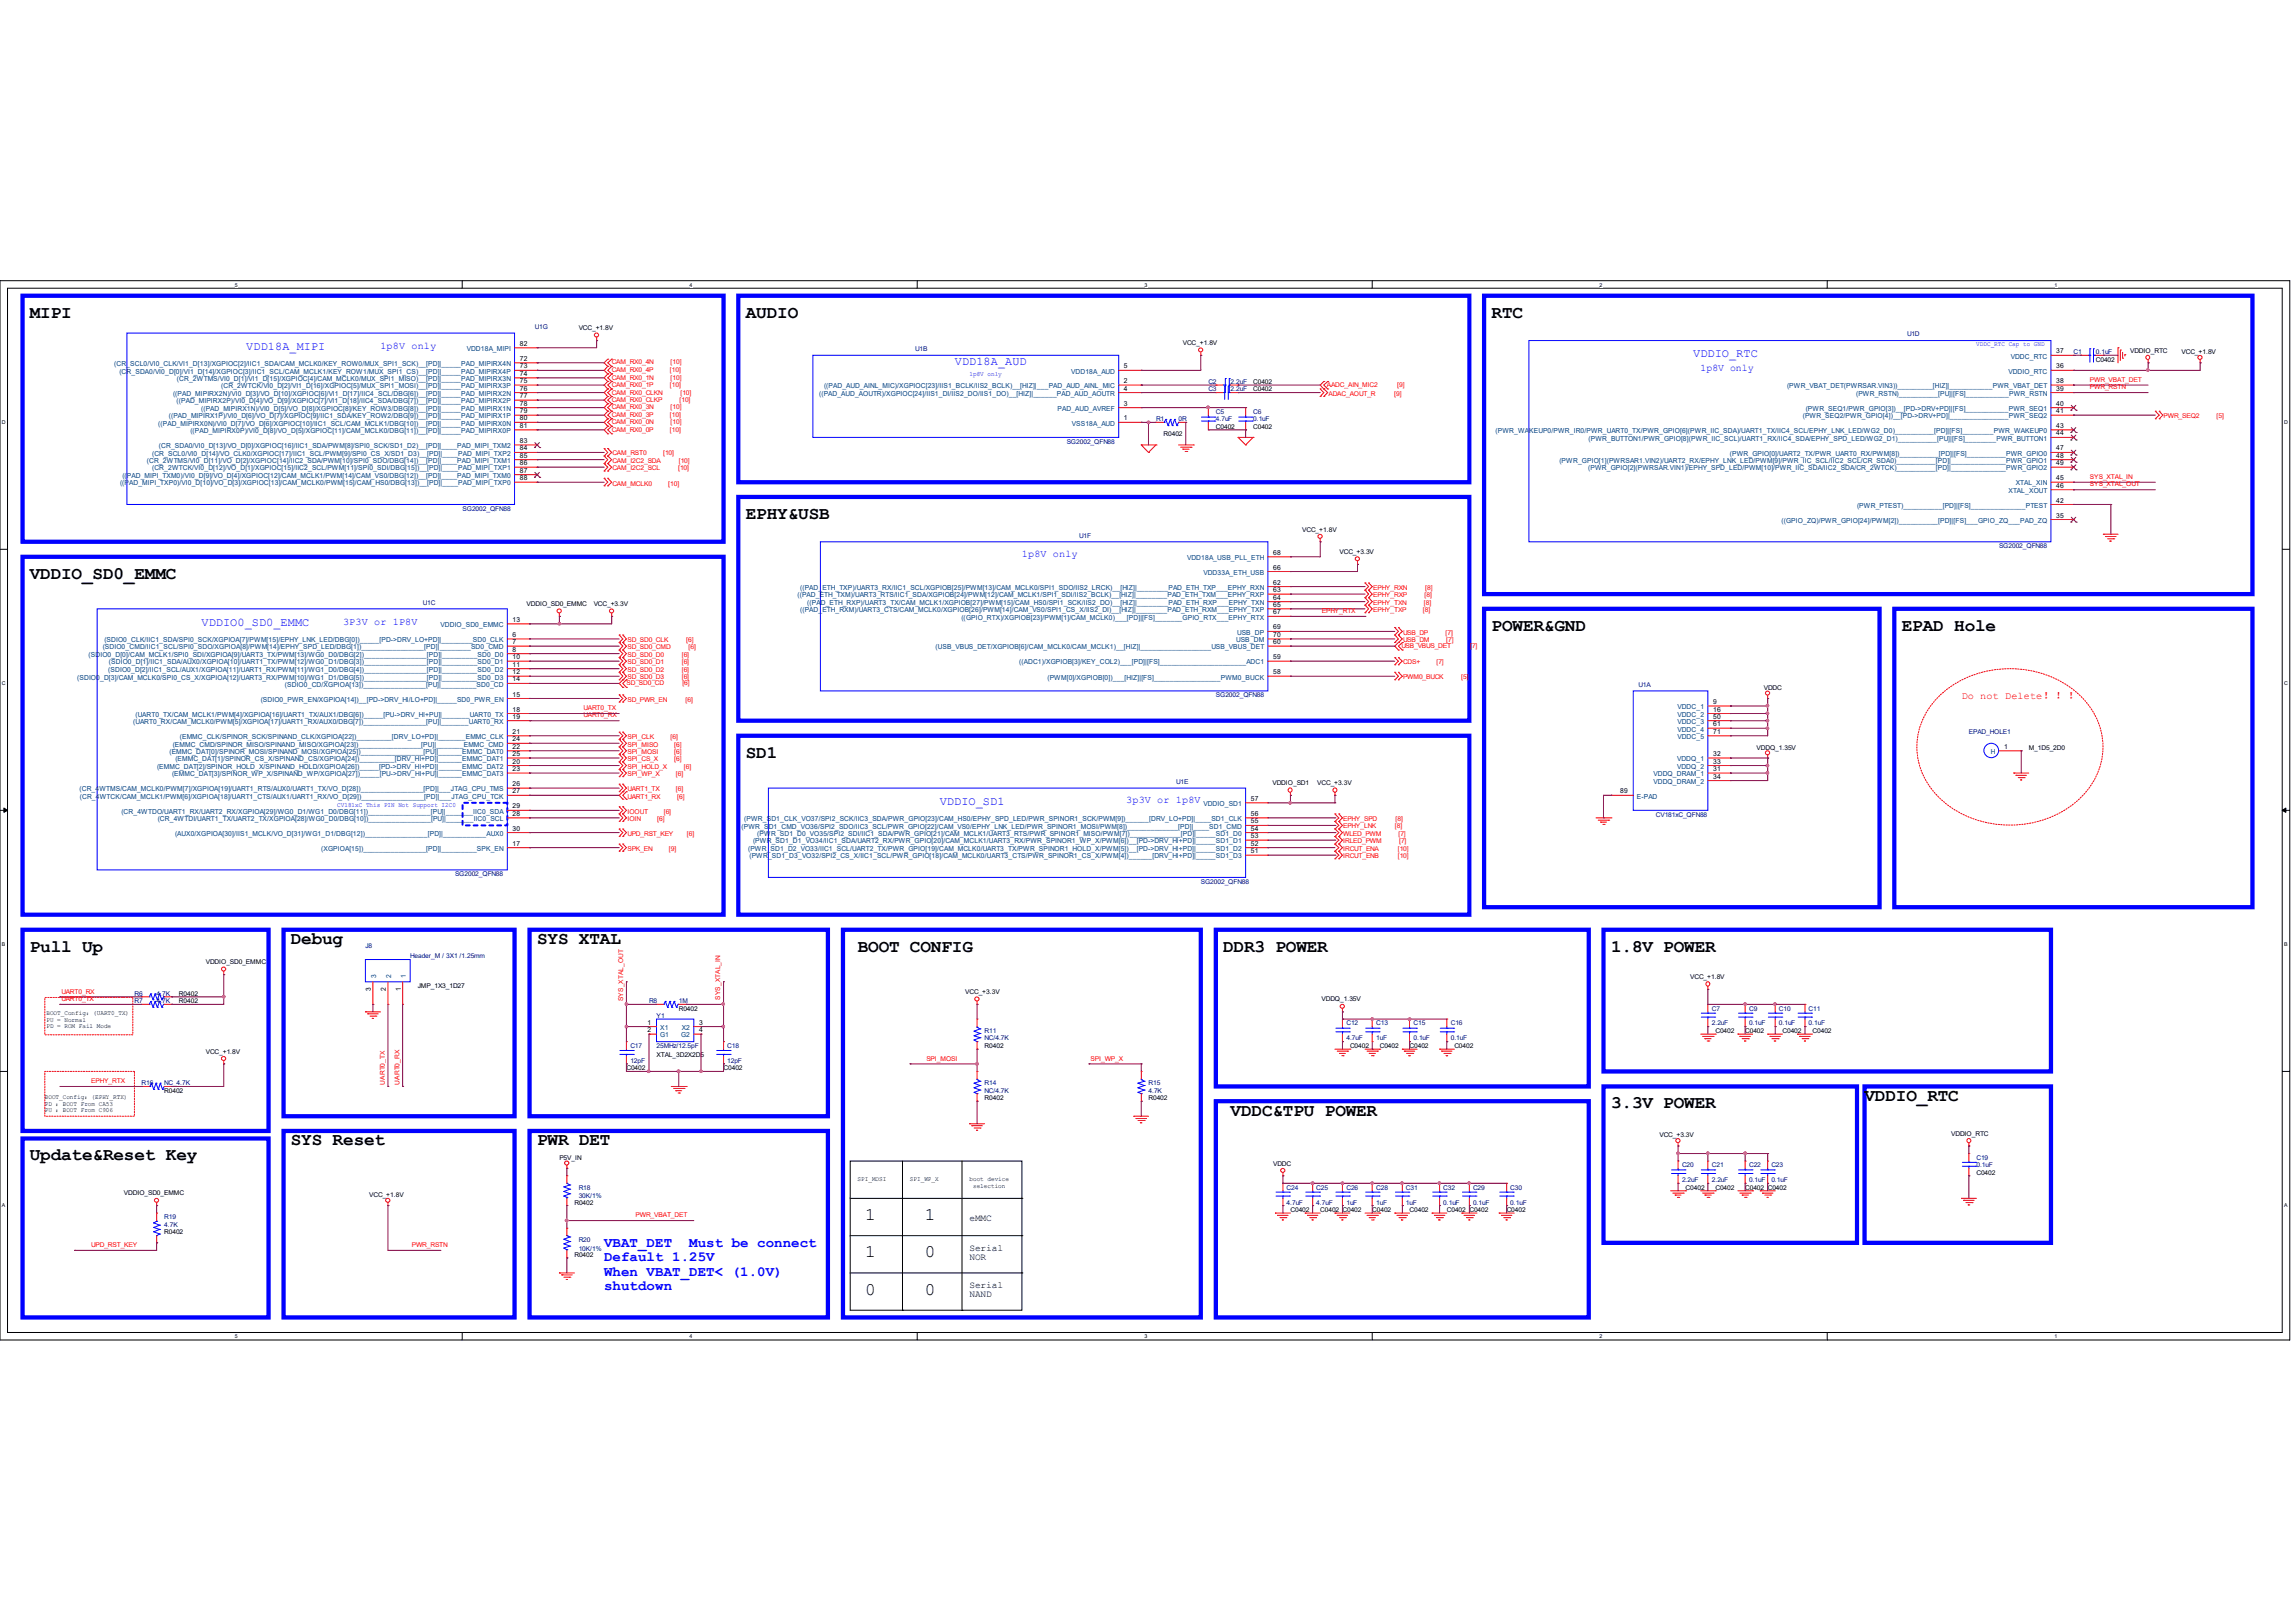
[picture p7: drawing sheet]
<svg xmlns="http://www.w3.org/2000/svg" width="297mm" height="210mm" viewBox="0 0 297 210" stroke-linecap="round" stroke-linejoin="round" font-family="sans-serif">
<defs><g id="words">
<g font-size="2.3">
<text x="3.9" y="41.1">MIPI</text>
<text x="96.5" y="41.1">AUDIO</text>
<text x="193" y="41.1">RTC</text>
<text x="96.5" y="67.1">EPHY&amp;USB</text>
<text x="3.9" y="74.9">VDDIO_SD0_EMMC</text>
<text x="193" y="81.6">POWER&amp;GND</text>
<text x="246.1" y="81.6">EPAD Hole</text>
<text x="96.5" y="98">SD1</text>
<text x="3.9" y="123.1">Pull Up</text>
<text x="37.6" y="122.2">Debug</text>
<text x="69.5" y="122.2">SYS XTAL</text>
<text x="111" y="123.1">BOOT CONFIG</text>
<text x="158.3" y="123.1">DDR3 POWER</text>
<text x="208.5" y="123.1">1.8V POWER</text>
<text x="208.5" y="143.4">3.3V POWER</text>
<text x="241.3" y="142.5">VDDIO_RTC</text>
<text x="37.6" y="148.2">SYS Reset</text>
<text x="69.5" y="148.2">PWR DET</text>
<text x="159.3" y="144.4">VDDC&amp;TPU POWER</text>
<text x="3.9" y="150.2">Update&amp;Reset Key</text>
<text x="112" y="157.9">1</text>
<text x="119.7" y="157.9">1</text>
<text x="112" y="167.5">0</text>
<text x="112" y="162.7">1</text>
<text x="119.7" y="162.7">0</text>
<text x="119.7" y="167.5">0</text>
</g>
<g font-size="1.8" fill="#00f">
<text x="78.2" y="161.4">VBAT_DET</text>
<text x="89.2" y="161.4">Must be connect</text>
<text x="78.2" y="163.2">Default 1.25V</text>
<text x="78.2" y="165.1">When VBAT_DET&lt; (1.0V)</text>
<text x="78.2" y="166.9">shutdown</text>
</g>
<g font-size="1.5" fill="#00f">
<text x="31.9" y="45.3">VDD18A_MIPI</text>
<text x="123.6" y="47.2">VDD18A_AUD</text>
<text x="219.1" y="46.2">VDDIO_RTC</text>
<text x="26.1" y="81">VDDIO0_SD0_EMMC</text>
<text x="121.6" y="104.1">VDDIO_SD1</text>
</g>
<g font-size="1.3" fill="#00f">
<text x="49.2" y="45.1">1p8V only</text>
<text x="220.1" y="48">1p8V only</text>
<text x="132.2" y="72.1">1p8V only</text>
<text x="44.4" y="80.8">3P3V or 1P8V</text>
<text x="145.8" y="104">3p3V or 1p8V</text>
</g>
<text font-size="1.3" fill="#f00" x="253.9" y="90.5">Do not Delete！！！</text>
<g font-size="1.2">
<text x="125.5" y="158">eMMC</text>
<text x="125.5" y="161.8">Serial</text>
<text x="125.5" y="166.7">Serial</text>
<text x="125.5" y="167.9">NAND</text>
<text x="125.5" y="163.1">NOR</text>
</g>
<g font-size=".9" fill="#004080">
<text x="14.8" y="47.4">(CR_SCL0/VI0_CLK/VI1_D[13]/XGPIOC[2]/IIC1_SDA/CAM_MCLK0/KEY_ROW0/MUX_SPI1_SCK)__[PD]|_____PAD_MIPIRX4N</text>
<text x="60.4" y="45.4">VDD18A_MIPI</text>
<text x="260.2" y="46.4">VDDC_RTC</text>
<text x="15.5" y="48.3">(CR_SDA0/VI0_D[0]/VI1_D[14]/XGPIOC[3]/IIC1_SCL/CAM_MCLK1/KEY_ROW1/MUX_SPI1_CS)__[PD]|_____PAD_MIPIRX4P</text>
<text x="22.4" y="51.2">((PAD_MIPIRX2N)/VI0_D[3]/VO_D[10]/XGPIOC[6]/VI1_D[17]/IIC4_SCL/DBG[6])__[PD]|_____PAD_MIPIRX2N</text>
<text x="22.9" y="52.2">((PAD_MIPIRX2P)/VI0_D[4]/VO_D[9]/XGPIOC[7]/VI1_D[18]/IIC4_SDA/DBG[7])__[PD]|_____PAD_MIPIRX2P</text>
<text x="22.9" y="49.3">(CR_2WTMS/VI0_D[1]/VI1_D[15]/XGPIOC[4]/CAM_MCLK0/MUX_SPI1_MISO)__[PD]|_____PAD_MIPIRX3N</text>
<text x="26" y="53.2">((PAD_MIPIRX1N)/VI0_D[5]/VO_D[8]/XGPIOC[8]/KEY_ROW3/DBG[8])__[PD]|_____PAD_MIPIRX1N</text>
<text x="28.6" y="50.3">(CR_2WTCK/VI0_D[2]/VI1_D[16]/XGPIOC[5]/MUX_SPI1_MOSI)__[PD]|_____PAD_MIPIRX3P</text>
<text x="106" y="51.2">((PAD_AUD_AOUTR)/XGPIOC[24]/IIS1_DI/IIS2_DO/IIS1_DO)__[HIZ]|______PAD_AUD_AOUTR</text>
<text x="106.6" y="50.3">((PAD_AUD_AINL_MIC)/XGPIOC[23]/IIS1_BCLK/IIS2_BCLK)__[HIZ]|___PAD_AUD_AINL_MIC</text>
<text x="136.9" y="53.2">PAD_AUD_AVREF</text>
<text x="138.6" y="48.3">VDD18A_AUD</text>
<text x="231.3" y="50.3">(PWR_VBAT_DET(PWRSAR.VIN3))_________[HIZ]|___________PWR_VBAT_DET</text>
<text x="233.7" y="53.2">(PWR_SEQ1/PWR_GPIO[3])__[PD-&gt;DRV+PD]|[FS]___________PWR_SEQ1</text>
<text x="240.2" y="51.2">(PWR_RSTN)__________[PU]|[FS]___________PWR_RSTN</text>
<text x="259.9" y="48.3">VDDIO_RTC</text>
<text x="19" y="59.9">(CR_2WTMS/VI0_D[11]/VO_D[2]/XGPIOC[14]/IIC2_SDA/PWM[10]/SPI0_SDO/DBG[14])__[PD]|____PAD_MIPI_TXM1</text>
<text x="19.7" y="59">(CR_SCL0/VI0_D[14]/VO_CLK0/XGPIOC[17]/IIC1_SCL/PWM[9]/SPI0_CS_X/SD1_D3)__[PD]|____PAD_MIPI_TXP2</text>
<text x="20.5" y="55.1">((PAD_MIPIRX0N)/VI0_D[7]/VO_D[6]/XGPIOC[10]/IIC1_SCL/CAM_MCLK1/DBG[10])__[PD]|_____PAD_MIPIRX0N</text>
<text x="20.6" y="58">(CR_SDA0/VI0_D[13]/VO_D[0]/XGPIOC[16]/IIC1_SDA/PWM[8]/SPI0_SCK/SD1_D2)__[PD]|____PAD_MIPI_TXM2</text>
<text x="21.8" y="54.1">((PAD_MIPIRX1P)/VI0_D[6]/VO_D[7]/XGPIOC[9]/IIC1_SDA/KEY_ROW2/DBG[9])__[PD]|_____PAD_MIPIRX1P</text>
<text x="24.6" y="56.1">((PAD_MIPIRX0P)/VI0_D[8]/VO_D[5]/XGPIOC[11]/CAM_MCLK0/DBG[11])__[PD]|_____PAD_MIPIRX0P</text>
<text x="138.7" y="55.1">VSS18A_AUD</text>
<text x="193.6" y="56.1">(PWR_WAKEUP0/PWR_IR0/PWR_UART0_TX/PWR_GPIO[6](PWR_IIC_SDA)/UART1_TX/IIC4_SCL/EPHY_LNK_LED/WG2_D0)__________[PD]|[FS]________PWR_WAKEUP0</text>
<text x="201.8" y="59.9">(PWR_GPIO[1](PWRSAR1.VIN2)/UART2_RX/EPHY_LNK_LED/PWM[9]/PWR_IIC_SCL/IIC2_SCL/CR_SDA0)__________[PD]|______________PWR_GPIO1</text>
<text x="205.6" y="57">(PWR_BUTTON1/PWR_GPIO[8](PWR_IIC_SCL)/UART1_RX/IIC4_SDA/EPHY_SPD_LED/WG2_D1)__________[PU]|[FS]________PWR_BUTTON1</text>
<text x="223.9" y="59">(PWR_GPIO[0]/UART2_TX/PWR_UART0_RX/PWM[8])__________[PD]|[FS]__________PWR_GPIO0</text>
<text x="233.3" y="54.1">(PWR_SEQ2/PWR_GPIO[4])__[PD-&gt;DRV+PD]|_______________PWR_SEQ2</text>
<text x="15.5" y="62.8">((PAD_MIPI_TXP0)/VI0_D[10]/VO_D[3]/XGPIOC[13]/CAM_MCLK0/PWM[15]/CAM_HS0/DBG[13])__[PD]|____PAD_MIPI_TXP0</text>
<text x="15.8" y="61.8">((PAD_MIPI_TXM0)/VI0_D[9]/VO_D[4]/XGPIOC[12]/CAM_MCLK1/PWM[14]/CAM_VS0/DBG[12])__[PD]|____PAD_MIPI_TXM0</text>
<text x="19.7" y="60.9">(CR_2WTCK/VI0_D[12]/VO_D[1]/XGPIOC[15]/IIC2_SCL/PWM[11]/SPI0_SDI/DBG[15])__[PD]|____PAD_MIPI_TXP1</text>
<text x="205.5" y="60.9">(PWR_GPIO[2](PWRSAR.VIN1)/EPHY_SPD_LED/PWM[10]/PWR_IIC_SDA/IIC2_SDA/CR_2WTCK)__________[PD]|______________PWR_GPIO2</text>
<text x="240.3" y="65.7">(PWR_PTEST)__________[PD]|[FS]______________PTEST</text>
<text x="259.9" y="63.8">XTAL_XOUT</text>
<text x="260.9" y="62.8">XTAL_XIN</text>
<text x="230.6" y="67.6">((GPIO_ZQ)/PWR_GPIO[24]/PWM[2])__________[PD]|[FS]___GPIO_ZQ___PAD_ZQ</text>
<text x="103.2" y="77.3">((PAD_ETH_TXM)/UART3_RTS/IIC1_SDA/XGPIOB[24]/PWM[12]/CAM_MCLK1/SPI1_SDI/IIS2_BCLK)__[HIZ]|________PAD_ETH_TXM___EPHY_RXP</text>
<text x="103.5" y="76.3">((PAD_ETH_TXP)/UART3_RX/IIC1_SCL/XGPIOB[25]/PWM[13]/CAM_MCLK0/SPI1_SDO/IIS2_LRCK)__[HIZ]|________PAD_ETH_TXP___EPHY_RXN</text>
<text x="153.6" y="72.5">VDD18A_USB_PLL_ETH</text>
<text x="155.7" y="74.4">VDD33A_ETH_USB</text>
<text x="13.5" y="83.1">(SDIO0_CLK/IIC1_SDA/SPI0_SCK/XGPIOA[7]/PWM[15]/EPHY_LNK_LED/DBG[0])_____[PD-&gt;DRV_LO+PD]|________SD0_CLK</text>
<text x="57" y="81.2">VDDIO_SD0_EMMC</text>
<text x="103.5" y="79.2">((PAD_ETH_RXM)/UART3_CTS/CAM_MCLK0/XGPIOB[26]/PWM[14]/CAM_VS0/SPI1_CS_X/IIS2_DI)__[HIZ]|________PAD_ETH_RXM___EPHY_TXP</text>
<text x="104.5" y="78.3">((PAD_ETH_RXP)/UART3_TX/CAM_MCLK1/XGPIOB[27]/PWM[15]/CAM_HS0/SPI1_SCK/IIS2_DO)__[HIZ]|________PAD_ETH_RXP___EPHY_TXN</text>
<text x="124.4" y="80.2">((GPIO_RTX)/XGPIOB[23]/PWM[1]/CAM_MCLK0)___[PD]|[FS]_______GPIO_RTX___EPHY_RTX</text>
<text x="160" y="83.1">USB_DM</text>
<text x="160.1" y="82.1">USB_DP</text>
<text x="10" y="87.9">(SDIO0_D[3]/CAM_MCLK0/SPI0_CS_X/XGPIOA[12]/UART3_RX/PWM[10]/WG1_D1/DBG[5])________________[PD]|_________SD0_D3</text>
<text x="11.5" y="85">(SDIO0_D[0]/CAM_MCLK1/SPI0_SDI/XGPIOA[9]/UART3_TX/PWM[13]/WG0_D0/DBG[2])________________[PD]|_________SD0_D0</text>
<text x="13.3" y="84">(SDIO0_CMD/IIC1_SCL/SPI0_SDO/XGPIOA[8]/PWM[14]/EPHY_SPD_LED/DBG[1])________________[PD]|________SD0_CMD</text>
<text x="14" y="87">(SDIO0_D[2]/IIC1_SCL/AUX1/XGPIOA[11]/UART1_RX/PWM[11]/WG1_D0/DBG[4])________________[PD]|_________SD0_D2</text>
<text x="14.1" y="86">(SDIO0_D[1]/IIC1_SDA/AUX0/XGPIOA[10]/UART1_TX/PWM[12]/WG0_D1/DBG[3])________________[PD]|_________SD0_D1</text>
<text x="36.9" y="88.9">(SDIO0_CD/XGPIOA[13])________________[PU]|_________SD0_CD</text>
<text x="121.1" y="84">(USB_VBUS_DET/XGPIOB[6]/CAM_MCLK0/CAM_MCLK1)__[HIZ]|__________________USB_VBUS_DET</text>
<text x="131.9" y="86">((ADC1)/XGPIOB[3]/KEY_COL2)___[PD]|[FS]______________________ADC1</text>
<text x="135.6" y="87.9">(PWM[0]/XGPIOB[0])___[HIZ]|[FS]_________________PWM0_BUCK</text>
<text x="17.2" y="93.7">(UART0_RX/CAM_MCLK0/PWM[5]/XGPIOA[17]/UART1_RX/AUX0/DBG[7])________________[PU]|_______UART0_RX</text>
<text x="17.5" y="92.8">(UART0_TX/CAM_MCLK1/PWM[4]/XGPIOA[16]/UART1_TX/AUX1/DBG[6])_____[PU-&gt;DRV_HI+PU]|_______UART0_TX</text>
<text x="23.3" y="95.6">(EMMC_CLK/SPINOR_SCK/SPINAND_CLK/XGPIOA[22])_________[DRV_LO+PD]|_______EMMC_CLK</text>
<text x="33.7" y="90.8">(SDIO0_PWR_EN/XGPIOA[14])__[PD-&gt;DRV_HI/LO+PD]|_____SD0_PWR_EN</text>
<text x="217.1" y="91.8">VDDC_1</text>
<text x="217.1" y="92.8">VDDC_2</text>
<text x="217.1" y="93.7">VDDC_3</text>
<text x="217.1" y="94.7">VDDC_4</text>
<text x="217.1" y="95.6">VDDC_5</text>
<text x="20.3" y="99.5">(EMMC_DAT[2]/SPINOR_HOLD_X/SPINAND_HOLD/XGPIOA[26])_____[PD-&gt;DRV_HI+PD]|______EMMC_DAT2</text>
<text x="21.9" y="97.6">(EMMC_DAT[0]/SPINOR_MOSI/SPINAND_MOSI/XGPIOA[25])________________[PU]|______EMMC_DAT0</text>
<text x="22.3" y="100.5">(EMMC_DAT[3]/SPINOR_WP_X/SPINAND_WP/XGPIOA[27])_____[PU-&gt;DRV_HI+PU]|______EMMC_DAT3</text>
<text x="22.4" y="96.6">(EMMC_CMD/SPINOR_MISO/SPINAND_MISO/XGPIOA[23])________________[PU]|_______EMMC_CMD</text>
<text x="22.7" y="98.5">(EMMC_DAT[1]/SPINOR_CS_X/SPINAND_CS/XGPIOA[24])_________[DRV_HI+PD]|______EMMC_DAT1</text>
<text x="214" y="100.5">VDDQ_DRAM_1</text>
<text x="214" y="101.4">VDDQ_DRAM_2</text>
<text x="217" y="98.5">VDDQ_1</text>
<text x="217" y="99.5">VDDQ_2</text>
<text x="257.6" y="97.6">H</text>
<text x="10.3" y="102.4">(CR_4WTMS/CAM_MCLK0/PWM[7]/XGPIOA[19]/UART1_RTS/AUX0/UART1_TX/VO_D[28])________________[PD]|___JTAG_CPU_TMS</text>
<text x="10.3" y="103.3">(CR_4WTCK/CAM_MCLK1/PWM[6]/XGPIOA[18]/UART1_CTS/AUX1/UART1_RX/VO_D[29])________________[PD]|___JTAG_CPU_TCK</text>
<text x="15.7" y="105.3">(CR_4WTDO/UART1_RX/UART2_RX/XGPIOA[29]/WG0_D1/WG1_D0/DBG[11])________________[PU]|_______IIC0_SDA</text>
<text x="20.4" y="106.3">(CR_4WTDI/UART1_TX/UART2_TX/XGPIOA[28]/WG0_D0/DBG[10])________________[PU]|_______IIC0_SCL</text>
<text x="96" y="107.2">(PWR_SD1_CMD_VO36/SPI2_SDO/IIC3_SCL/PWR_GPIO[22]/CAM_VS0/EPHY_LNK_LED/PWR_SPINOR1_MOSI/PWM[8])_____________[PD]|____SD1_CMD</text>
<text x="96.3" y="106.3">(PWR_SD1_CLK_VO37/SPI2_SCK/IIC3_SDA/PWR_GPIO[23]/CAM_HS0/EPHY_SPD_LED/PWR_SPINOR1_SCK/PWM[9])______[DRV_LO+PD]|____SD1_CLK</text>
<text x="155.7" y="104.3">VDDIO_SD1</text>
<text x="211.8" y="103.3">E-PAD</text>
<text x="22.6" y="108.2">(AUX0/XGPIOA[30]/IIS1_MCLK/VO_D[31]/WG1_D1/DBG[12])________________[PD]|___________AUX0</text>
<text x="41.6" y="110.1">(XGPIOA[15])________________[PD]|_________SPK_EN</text>
<text x="96.8" y="110.1">(PWR_SD1_D2_VO33/IIC1_SCL/UART2_TX/PWR_GPIO[19]/CAM_MCLK0/UART3_TX/PWR_SPINOR1_HOLD_X/PWM[5])__[PD-&gt;DRV_HI+PD]|_____SD1_D2</text>
<text x="97" y="111.1">(PWR_SD1_D3_VO32/SPI2_CS_X/IIC1_SCL/PWR_GPIO[18]/CAM_MCLK0/UART3_CTS/PWR_SPINOR1_CS_X/PWM[4])______[DRV_HI+PD]|_____SD1_D3</text>
<text x="97.5" y="109.1">(PWR_SD1_D1_VO34/IIC1_SDA/UART2_RX/PWR_GPIO[20]/CAM_MCLK1/UART3_RX/PWR_SPINOR1_WP_X/PWM[6])__[PD-&gt;DRV_HI+PD]|_____SD1_D1</text>
<text x="98" y="108.2">(PWR_SD1_D0_VO35/SPI2_SDI/IIC1_SDA/PWR_GPIO[21]/CAM_MCLK1/UART3_RTS/PWR_SPINOR1_MISO/PWM[7])_____________[PD]|_____SD1_D0</text>
<text x="48.7" y="126.6" transform="rotate(-90 48.7 126.6)">3</text>
<text x="50.6" y="126.6" transform="rotate(-90 50.6 126.6)">2</text>
<text x="52.5" y="126.6" transform="rotate(-90 52.5 126.6)">1</text>
<text x="85.4" y="133.3">X1</text>
<text x="85.4" y="134.2">G1</text>
<text x="88.1" y="134.2">G2</text>
<text x="88.2" y="133.3">X2</text>
</g>
<g font-size=".9">
<text x="67.3" y="44.7">82</text>
<text x="67.3" y="46.7">72</text>
<text x="67.3" y="47.7">73</text>
<text x="145.5" y="47.7">5</text>
<text x="266.1" y="47.7">36</text>
<text x="266.1" y="45.7">37</text>
<text x="67.3" y="48.6">74</text>
<text x="67.3" y="49.6">75</text>
<text x="67.3" y="50.5">76</text>
<text x="67.3" y="51.5">77</text>
<text x="67.3" y="52.5">78</text>
<text x="67.3" y="53.5">79</text>
<text x="145.5" y="49.6">2</text>
<text x="145.5" y="50.5">4</text>
<text x="145.5" y="52.5">3</text>
<text x="266.1" y="49.6">38</text>
<text x="266.1" y="50.5">39</text>
<text x="266.1" y="52.5">40</text>
<text x="266.1" y="53.5">41</text>
<text x="67.3" y="54.4">80</text>
<text x="67.3" y="55.4">81</text>
<text x="67.3" y="57.3">83</text>
<text x="67.3" y="58.3">84</text>
<text x="67.3" y="59.2">85</text>
<text x="145.5" y="54.4">1</text>
<text x="266.1" y="55.4">43</text>
<text x="266.1" y="56.3">44</text>
<text x="266.1" y="58.3">47</text>
<text x="266.1" y="59.2">48</text>
<text x="67.3" y="60.2">86</text>
<text x="67.3" y="61.2">87</text>
<text x="67.3" y="62.1">88</text>
<text x="266.1" y="60.2">49</text>
<text x="266.1" y="62.1">45</text>
<text x="266.1" y="63.1">46</text>
<text x="266.1" y="65">42</text>
<text x="164.8" y="71.8">68</text>
<text x="266.1" y="67">35</text>
<text x="164.8" y="73.7">66</text>
<text x="164.8" y="75.7">62</text>
<text x="164.8" y="76.6">63</text>
<text x="164.8" y="77.6">64</text>
<text x="66.3" y="80.5">13</text>
<text x="66.3" y="82.4">6</text>
<text x="66.3" y="83.4">7</text>
<text x="164.8" y="78.5">65</text>
<text x="164.8" y="79.5">67</text>
<text x="164.8" y="81.5">69</text>
<text x="164.8" y="82.4">70</text>
<text x="164.8" y="83.4">60</text>
<text x="66.3" y="84.3">8</text>
<text x="66.3" y="85.3">10</text>
<text x="66.3" y="86.3">11</text>
<text x="66.3" y="87.2">12</text>
<text x="66.3" y="88.2">14</text>
<text x="164.8" y="85.3">59</text>
<text x="164.8" y="87.2">58</text>
<text x="66.3" y="90.1">15</text>
<text x="66.3" y="92.1">18</text>
<text x="66.3" y="93">19</text>
<text x="66.3" y="95">21</text>
<text x="66.3" y="95.9">24</text>
<text x="221.7" y="91.1">9</text>
<text x="221.7" y="92.1">16</text>
<text x="221.7" y="93">50</text>
<text x="221.7" y="94">61</text>
<text x="221.7" y="95">71</text>
<text x="66.3" y="96.9">22</text>
<text x="66.3" y="97.8">25</text>
<text x="66.3" y="98.8">20</text>
<text x="66.3" y="99.8">23</text>
<text x="66.3" y="101.7">26</text>
<text x="221.7" y="97.8">32</text>
<text x="221.7" y="98.8">33</text>
<text x="221.7" y="99.8">31</text>
<text x="221.7" y="100.8">34</text>
<text x="259.4" y="96.9">1</text>
<text x="66.3" y="102.7">27</text>
<text x="66.3" y="105.6">28</text>
<text x="66.3" y="104.6">29</text>
<text x="66.3" y="107.5">30</text>
<text x="161.9" y="103.6">57</text>
<text x="161.9" y="107.5">54</text>
<text x="161.9" y="106.6">55</text>
<text x="161.9" y="105.6">56</text>
<text x="209.7" y="102.7">89</text>
<text x="66.3" y="109.4">17</text>
<text x="161.9" y="110.4">51</text>
<text x="161.9" y="109.4">52</text>
<text x="161.9" y="108.5">53</text>
<text x="48" y="128.2" transform="rotate(-90 48 128.2)">3</text>
<text x="50" y="128.2" transform="rotate(-90 50 128.2)">2</text>
<text x="51.9" y="128.2" transform="rotate(-90 51.9 128.2)">1</text>
<text x="83.8" y="132.6">1</text>
<text x="83.8" y="133.6">2</text>
<text x="90.5" y="132.6">3</text>
<text x="90.5" y="133.6">4</text>
</g>
<g font-size=".8" fill="#000080">
<text x="69.2" y="42.5">U1G</text>
<text x="118.5" y="45.4">U1B</text>
<text x="246.8" y="43.5">U1D</text>
<text x="268.4" y="45.8">C1</text>
<text x="271.2" y="45.8">0.1uF</text>
<text x="156.4" y="49.7">C2</text>
<text x="156.4" y="50.6">C3</text>
<text x="157.4" y="53.6">C5</text>
<text x="159.3" y="49.7">2.2uF</text>
<text x="159.3" y="50.6">2.2uF</text>
<text x="162.2" y="53.6">C6</text>
<text x="138.1" y="57.4">SG2002_QFN88</text>
<text x="149.6" y="54.5">R1</text>
<text x="152.5" y="54.5">0R</text>
<text x="157.4" y="54.5">4.7uF</text>
<text x="162.2" y="54.5">0.1uF</text>
<text x="59.9" y="66.1">SG2002_QFN88</text>
<text x="139.7" y="69.6">U1F</text>
<text x="258.7" y="70.9">SG2002_QFN88</text>
<text x="54.7" y="78.2">U1C</text>
<text x="212.1" y="88.9">U1A</text>
<text x="157.4" y="90.2">SG2002_QFN88</text>
<text x="254.8" y="95">EPAD_HOLE1</text>
<text x="152.2" y="101.4">U1E</text>
<text x="214.3" y="105.7">CV181xC_QFN88</text>
<text x="58.9" y="113.4">SG2002_QFN88</text>
<text x="155.4" y="114.3">SG2002_QFN88</text>
<text x="47.3" y="122.6">J8</text>
<text x="53.1" y="124">Header_M / 3X1 /1.25mm</text>
<text x="17.4" y="128.8">R6</text>
<text x="17.4" y="129.8">R7</text>
<text x="20.3" y="128.8">4.7K</text>
<text x="20.3" y="129.8">4.7K</text>
<text x="84" y="129.8">R8</text>
<text x="85" y="131.7">Y1</text>
<text x="87.8" y="129.8">1M</text>
<text x="221.5" y="130.8">C7</text>
<text x="226.4" y="130.8">C9</text>
<text x="230.2" y="130.8">C10</text>
<text x="234.1" y="130.8">C11</text>
<text x="81.6" y="135.6">C17</text>
<text x="81.6" y="137.5">12pF</text>
<text x="85" y="135.6">25MHz/12.5pF</text>
<text x="94.1" y="135.6">C18</text>
<text x="94.1" y="137.5">12pF</text>
<text x="127.4" y="133.7">R11</text>
<text x="127.4" y="134.6">NC/4.7K</text>
<text x="174.2" y="132.7">C12</text>
<text x="174.2" y="134.6">4.7uF</text>
<text x="178.1" y="132.7">C13</text>
<text x="178.1" y="134.6">1uF</text>
<text x="182.9" y="132.7">C15</text>
<text x="182.9" y="134.6">0.1uF</text>
<text x="187.8" y="132.7">C16</text>
<text x="187.8" y="134.6">0.1uF</text>
<text x="221.5" y="132.7">2.2uF</text>
<text x="226.4" y="132.7">0.1uF</text>
<text x="230.2" y="132.7">0.1uF</text>
<text x="234.1" y="132.7">0.1uF</text>
<text x="18.3" y="140.4">R16</text>
<text x="21.2" y="140.4">NC_4.7K</text>
<text x="127.4" y="140.4">R14</text>
<text x="127.4" y="141.4">NC/4.7K</text>
<text x="148.6" y="140.4">R15</text>
<text x="148.6" y="141.4">4.7K</text>
<text x="74.9" y="153.9">R18</text>
<text x="74.9" y="155.1">30K/1%</text>
<text x="166.5" y="153.9">C24</text>
<text x="166.5" y="155.9">4.7uF</text>
<text x="170.4" y="153.9">C25</text>
<text x="170.4" y="155.9">4.7uF</text>
<text x="174.2" y="153.9">C26</text>
<text x="174.2" y="155.9">1uF</text>
<text x="178.1" y="153.9">C28</text>
<text x="178.1" y="155.9">1uF</text>
<text x="182" y="153.9">C31</text>
<text x="182" y="155.9">1uF</text>
<text x="186.8" y="153.9">C32</text>
<text x="186.8" y="155.9">0.1uF</text>
<text x="190.6" y="153.9">C29</text>
<text x="190.6" y="155.9">0.1uF</text>
<text x="195.5" y="153.9">C30</text>
<text x="195.5" y="155.9">0.1uF</text>
<text x="217.7" y="151.1">C20</text>
<text x="217.7" y="153">2.2uF</text>
<text x="221.5" y="151.1">C21</text>
<text x="221.5" y="153">2.2uF</text>
<text x="226.4" y="151.1">C22</text>
<text x="226.4" y="153">0.1uF</text>
<text x="229.2" y="151.1">C23</text>
<text x="229.2" y="153">0.1uF</text>
<text x="255.8" y="150.1">C19</text>
<text x="255.8" y="151.1">0.1uF</text>
<text x="21.3" y="157.8">R19</text>
<text x="21.3" y="158.8">4.7K</text>
<text x="74.9" y="160.7">R20</text>
<text x="74.9" y="161.8">10K/1%</text>
</g>
<g font-size=".8">
<text x="74.9" y="42.7">VCC_+1.8V</text>
<text x="153.1" y="44.7">VCC_+1.8V</text>
<text x="271.2" y="46.8">C0402</text>
<text x="275.7" y="45.6">VDDIO_RTC</text>
<text x="282.3" y="45.8">VCC_+1.8V</text>
<text x="162.2" y="49.7">C0402</text>
<text x="162.2" y="50.6">C0402</text>
<text x="150.6" y="56.4">R0402</text>
<text x="157.4" y="55.5">C0402</text>
<text x="162.2" y="55.5">C0402</text>
<text x="168.5" y="68.8">VCC_+1.8V</text>
<text x="173.4" y="71.7">VCC_+3.3V</text>
<text x="68.2" y="78.4">VDDIO_SD0_EMMC</text>
<text x="76.8" y="78.4">VCC_+3.3V</text>
<text x="228.3" y="89.2">VDDC</text>
<text x="164.7" y="101.6">VDDIO_SD1</text>
<text x="170.5" y="101.6">VCC_+3.3V</text>
<text x="227.3" y="97">VDDQ_1.35V</text>
<text x="262.6" y="97">M_1D5_2D0</text>
<text x="26.6" y="124.8">VDDIO_SD0_EMMC</text>
<text x="6" y="131.4">BOOT_Config：(UART0_TX)</text>
<text x="23.2" y="128.8">R0402</text>
<text x="23.2" y="129.8">R0402</text>
<text x="54.1" y="127.9">JMP_1X3_1D27</text>
<text x="87.8" y="130.8">R0402</text>
<text x="124.9" y="128.7">VCC_+3.3V</text>
<text x="171" y="129.6">VDDQ_1.35V</text>
<text x="218.7" y="126.7">VCC_+1.8V</text>
<text x="6" y="132.2">PU = Normal</text>
<text x="6" y="133.1">PD = ROM Fail Mode</text>
<text x="26.6" y="136.4">VCC_+1.8V</text>
<text x="85" y="136.8">XTAL_3D2X2D5</text>
<text x="127.4" y="135.6">R0402</text>
<text x="174.7" y="135.6">C0402</text>
<text x="178.6" y="135.6">C0402</text>
<text x="182.4" y="135.6">C0402</text>
<text x="188.2" y="135.6">C0402</text>
<text x="222" y="133.7">C0402</text>
<text x="225.9" y="133.7">C0402</text>
<text x="230.7" y="133.7">C0402</text>
<text x="234.6" y="133.7">C0402</text>
<text x="5.8" y="142.2">BOOT_Config：(EPHY_RTX)</text>
<text x="5.8" y="143.1">PD ：BOOT From CA53</text>
<text x="5.8" y="143.9">PU ：BOOT From C906</text>
<text x="21.3" y="141.4">R0402</text>
<text x="81.1" y="138.5">C0402</text>
<text x="93.6" y="138.5">C0402</text>
<text x="127.4" y="142.3">R0402</text>
<text x="148.6" y="142.3">R0402</text>
<text x="214.8" y="147.2">VCC_+3.3V</text>
<text x="252.5" y="147">VDDIO_RTC</text>
<text x="16" y="154.7">VDDIO_SD0_EMMC</text>
<text x="47.8" y="154.9">VCC_+1.8V</text>
<text x="72.4" y="150.1">P5V_IN</text>
<text x="74.3" y="155.9">R0402</text>
<text x="111" y="152.9">SPI_MOSI</text>
<text x="117.8" y="152.9">SPI_WP_X</text>
<text x="125.5" y="152.9">boot device</text>
<text x="125.9" y="153.7">selection</text>
<text x="164.8" y="150.8">VDDC</text>
<text x="218.1" y="153.9">C0402</text>
<text x="222" y="153.9">C0402</text>
<text x="225.9" y="153.9">C0402 C0402</text>
<text x="255.8" y="152">C0402</text>
<text x="21.3" y="159.7">R0402</text>
<text x="167" y="156.8">C0402</text>
<text x="170.9" y="156.8">C0402 C0402</text>
<text x="177.6" y="156.8">C0402</text>
<text x="182.4" y="156.8">C0402</text>
<text x="187.2" y="156.8">C0402 C0402</text>
<text x="195" y="156.8">C0402</text>
<text x="74.3" y="162.6">R0402</text>
</g>
<g font-size=".8" fill="#f00">
<text x="79.2" y="47.2">CAM_RX0_4N</text>
<text x="86.8" y="47.2">[10]</text>
<text x="79.2" y="48.1">CAM_RX0_4P</text>
<text x="79.2" y="49.1">CAM_RX0_1N</text>
<text x="79.2" y="50.1">CAM_RX0_1P</text>
<text x="79.2" y="51.1">CAM_RX0_CLKN</text>
<text x="79.2" y="52">CAM_RX0_CLKP</text>
<text x="79.2" y="53">CAM_RX0_3N</text>
<text x="79.2" y="53.9">CAM_RX0_3P</text>
<text x="86.7" y="48.1">[10]</text>
<text x="86.7" y="50.1">[10]</text>
<text x="86.7" y="53.9">[10]</text>
<text x="86.8" y="49.1">[10]</text>
<text x="86.8" y="53">[10]</text>
<text x="87.9" y="52">[10]</text>
<text x="88.1" y="51.1">[10]</text>
<text x="171.7" y="50.1">AADC_AIN_MIC2</text>
<text x="171.9" y="51.2">ADAC_AOUT_R</text>
<text x="180.4" y="51.2">[9]</text>
<text x="180.8" y="50.1">[9]</text>
<text x="270.5" y="49.4">PWR_VBAT_DET</text>
<text x="270.5" y="50.4">PWR_RSTN</text>
<text x="79.2" y="54.9">CAM_RX0_0N</text>
<text x="79.2" y="55.9">CAM_RX0_0P</text>
<text x="79.2" y="58.9">CAM_RST0</text>
<text x="79.2" y="59.9">CAM_I2C2_SDA</text>
<text x="85.8" y="58.9">[10]</text>
<text x="86.7" y="55.9">[10]</text>
<text x="86.8" y="54.9">[10]</text>
<text x="87.8" y="59.9">[10]</text>
<text x="280" y="54.1">PWR_SEQ2</text>
<text x="286.9" y="54.1">[5]</text>
<text x="79.2" y="60.9">CAM_I2C2_SCL</text>
<text x="79.2" y="62.8">CAM_MCLK0</text>
<text x="86.5" y="62.8">[10]</text>
<text x="87.8" y="60.9">[10]</text>
<text x="270.5" y="62">SYS_XTAL_IN</text>
<text x="270.5" y="63">SYS_XTAL_OUT</text>
<text x="177.7" y="76.3">EPHY_RXN</text>
<text x="177.7" y="77.3">EPHY_RXP</text>
<text x="184.4" y="77.3">[8]</text>
<text x="184.5" y="76.3">[8]</text>
<text x="81.2" y="83.1">SD_SD0_CLK</text>
<text x="88.8" y="83.1">[6]</text>
<text x="171.1" y="79.3">EPHY_RTX</text>
<text x="177.7" y="78.2">EPHY_TXN</text>
<text x="177.7" y="79.2">EPHY_TXP</text>
<text x="181.4" y="83.9">USB_VBUS_DET</text>
<text x="181.6" y="82.1">USB_DP</text>
<text x="181.6" y="83.1">USB_DM</text>
<text x="184.2" y="79.2">[8]</text>
<text x="184.3" y="78.2">[8]</text>
<text x="187.1" y="82.1">[7]</text>
<text x="187.2" y="83.1">[7]</text>
<text x="190.3" y="83.9">[7]</text>
<text x="81.1" y="88.7">SD_SD0_CD</text>
<text x="81.2" y="84">SD_SD0_CMD</text>
<text x="81.2" y="85">SD_SD0_D0</text>
<text x="81.2" y="86">SD_SD0_D1</text>
<text x="81.2" y="87">SD_SD0_D2</text>
<text x="81.2" y="87.9">SD_SD0_D3</text>
<text x="88.2" y="85">[6]</text>
<text x="88.2" y="86">[6]</text>
<text x="88.2" y="87">[6]</text>
<text x="88.2" y="87.9">[6]</text>
<text x="88.3" y="88.7">[6]</text>
<text x="89.1" y="84">[6]</text>
<text x="181.6" y="86">CDS+</text>
<text x="181.6" y="87.9">PWM0_BUCK</text>
<text x="185.9" y="86">[7]</text>
<text x="189.1" y="87.9">[5]</text>
<text x="75.5" y="92.8">UART0_RX</text>
<text x="75.5" y="91.9">UART0_TX</text>
<text x="81.2" y="90.8">SD_PWR_EN</text>
<text x="81.2" y="95.6">SPI_CLK</text>
<text x="86.8" y="95.6">[6]</text>
<text x="88.7" y="90.8">[6]</text>
<text x="81.2" y="96.6">SPI_MISO</text>
<text x="81.2" y="97.5">SPI_MOSI</text>
<text x="81.2" y="98.5">SPI_CS_X</text>
<text x="81.2" y="99.5">SPI_HOLD_X</text>
<text x="81.2" y="100.5">SPI_WP_X</text>
<text x="87.2" y="96.6">[6]</text>
<text x="87.2" y="97.5">[6]</text>
<text x="87.2" y="98.5">[6]</text>
<text x="87.5" y="100.5">[6]</text>
<text x="88.5" y="99.5">[6]</text>
<text x="81.2" y="102.4">UART1_TX</text>
<text x="81.2" y="103.3">UART1_RX</text>
<text x="81.2" y="105.3">IOOUT</text>
<text x="81.2" y="106.3">IOIN</text>
<text x="85" y="106.3">[6]</text>
<text x="85.9" y="105.3">[6]</text>
<text x="87.5" y="102.4">[6]</text>
<text x="87.6" y="103.3">[6]</text>
<text x="173.8" y="106.3">EPHY_SPD</text>
<text x="173.8" y="107.2">EPHY_LNK</text>
<text x="180.5" y="107.2">[8]</text>
<text x="180.6" y="106.3">[8]</text>
<text x="81.2" y="110.1">SPK_EN</text>
<text x="81.2" y="108.2">UPD_RST_KEY</text>
<text x="86.6" y="110.1">[9]</text>
<text x="88.9" y="108.2">[6]</text>
<text x="173.8" y="111.1">IRCUT_ENB</text>
<text x="173.8" y="109.1">IRLED_PWM</text>
<text x="173.8" y="110.1">IRCUT_ENA</text>
<text x="173.8" y="108.2">WLED_PWM</text>
<text x="180.9" y="111.1">[10]</text>
<text x="180.9" y="110.1">[10]</text>
<text x="181" y="108.2">[7]</text>
<text x="181.1" y="109.1">[7]</text>
<text x="8" y="128.6">UART0_RX</text>
<text x="8" y="129.5">UART0_TX</text>
<text x="80.6" y="129.5" transform="rotate(-90 80.6 129.5)">SYS_XTAL_OUT</text>
<text x="93.2" y="129.4" transform="rotate(-90 93.2 129.4)">SYS_XTAL_IN</text>
<text x="119.9" y="137.3">SPI_MOSI</text>
<text x="141.1" y="137.3">SPI_WP_X</text>
<text x="11.8" y="140.2">EPHY_RTX</text>
<text x="49.8" y="140.4" transform="rotate(-90 49.8 140.4)">UART0_TX</text>
<text x="51.7" y="140.4" transform="rotate(-90 51.7 140.4)">UART0_RX</text>
<text x="11.8" y="161.4">UPD_RST_KEY</text>
<text x="53.3" y="161.4">PWR_RSTN</text>
<text x="82.3" y="157.5">PWR_VBAT_DET</text>
</g>
<g font-size=".8" fill="#00f">
<text x="255.8" y="44.8">VDDC_RTC Cap to GND</text>
<text x="125.5" y="48.6">1p8V only</text>
<text x="43.6" y="104.4">CV181xC This PIN Not Support I2C0</text>
</g>
<g font-size=".7">
<text x="30.4" y="37.1">5</text>
<text x="89.2" y="37.1">4</text>
<text x="148.1" y="37.1">3</text>
<text x="207" y="37.1">2</text>
<text x="265.9" y="37.1">1</text>
<text x=".3" y="54.8">D</text>
<text x="295.6" y="54.8">D</text>
<text x=".3" y="88.6">C</text>
<text x="295.6" y="88.6">C</text>
<text x=".3" y="122.4">B</text>
<text x="295.6" y="122.4">B</text>
<text x=".3" y="156.2">A</text>
<text x="295.6" y="156.2">A</text>
<text x="30.4" y="173.2">5</text>
<text x="89.2" y="173.2">4</text>
<text x="148.1" y="173.2">3</text>
<text x="207" y="173.2">2</text>
<text x="265.9" y="173.2">1</text>
</g>
</g></defs>
<path d="M0 36.3h296.3v137.1h-296.3zM1 37.3h294.4v135.1h-294.4z" fill="none" stroke="#000" stroke-width=".13"/>
<g fill="#fff">
<path d="M30.4 36.4h.4v.8h-.4z"/>
<path d="M30.4 172.6h.4v.7h-.4z"/>
</g>
<path d="M59.8 36.3v1M59.8 172.4v1" fill="none" stroke="#000" stroke-width=".13"/>
<g fill="#fff">
<path d="M89.2 36.4h.4v.8h-.4z"/>
<path d="M89.2 172.6h.4v.7h-.4z"/>
</g>
<path d="M118.7 36.3v1M118.7 172.4v1" fill="none" stroke="#000" stroke-width=".13"/>
<g fill="#fff">
<path d="M148.1 36.4h.4v.8h-.4z"/>
<path d="M148.1 172.6h.4v.7h-.4z"/>
</g>
<path d="M177.6 36.3v1M177.6 172.4v1" fill="none" stroke="#000" stroke-width=".13"/>
<g fill="#fff">
<path d="M207 36.4h.4v.8h-.4z"/>
<path d="M207 172.6h.4v.7h-.4z"/>
</g>
<path d="M236.5 36.3v1M236.5 172.4v1" fill="none" stroke="#000" stroke-width=".13"/>
<g fill="#fff">
<path d="M265.9 36.4h.4v.8h-.4z"/>
<path d="M265.9 172.6h.4v.7h-.4z"/>
<path d="M.3 54.2h.5v.7h-.5z"/>
<path d="M295.6 54.2h.5v.7h-.5z"/>
<path d="M.3 88h.5v.7h-.5z"/>
<path d="M295.6 88h.5v.7h-.5z"/>
</g>
<path d="M0 71.1h1M295.4 71.1h.9" fill="none" stroke="#000" stroke-width=".13"/>
<g fill="#fff">
<path d="M.3 121.8h.4v.7h-.4z"/>
<path d="M295.6 121.8h.5v.7h-.5z"/>
</g>
<path d="M0 104.9h1M295.4 104.9h.9" fill="none" stroke="#000" stroke-width=".13"/>
<path d="M.5 104.6l.5 .3-.5 .2zM295.4 104.9l.4-.3v.5z" fill="#000" stroke="#000" stroke-width=".13"/>
<g fill="#fff">
<path d="M.3 155.5h.4v.8h-.4z"/>
<path d="M295.6 155.5h.5v.8h-.5z"/>
</g>
<g fill="none" stroke="#000" stroke-width=".13">
<path d="M0 138.6h1M295.4 138.6h.9M110 150.2h22.2v19.3h-22.2zM110 155.1h22.2M110 159.9h22.2M116.8 150.2v19.3M124.5 150.2v19.3M132.2 155.1h.1M132.2 159.9h.1M110 164.7h22.2M116.8 169.5h.1M124.5 169.5h.1"/>
<path d="M132.2 164.7h.1"/>
</g>
<g fill="none" stroke="#00f" stroke-width=".55">
<path d="M2.9 38.3h90.7v31.8h-90.7zM95.5 38.3h94.7v24.1h-94.7zM192.1 38.3h99.4v38.6h-99.4zM2.9 72.1h90.7v46.3h-90.7zM95.5 64.3h94.7v29h-94.7zM192.1 78.8h51.1v38.6h-51.1zM245.2 78.8h46.3v38.6h-46.3zM95.5 95.2h94.7v23.2h-94.7zM2.9 120.3h31.9v26h-31.9zM36.7 120.3h29.9v24.1h-29.9zM68.5 120.3h38.6v24.1h-38.6zM109.1 120.3h46.3v50.2h-46.3z"/>
<path d="M157.4 120.3h48.2v20.3h-48.2zM207.5 120.3h57.9v18.3h-57.9zM2.9 147.3h31.9v23.2h-31.9zM36.7 146.3h29.9v24.2h-29.9zM68.5 146.3h38.6v24.2h-38.6zM157.4 142.5h48.2v28h-48.2zM207.5 140.6h32.8v20.2h-32.8zM241.3 140.6h24.1v20.2h-24.1z"/>
</g>
<g fill="none" stroke="#f00" stroke-width=".13">
<path d="M66.6 57.6h2.9M66.6 45h2.9M66.6 46.9h2.9M66.6 47.9h2.9M66.6 48.9h2.9M66.6 49.8h2.9M66.6 50.8h2.9M66.6 51.8h2.9M66.6 52.7h2.9M66.6 53.7h2.9M66.6 54.7h2.9M66.6 55.6h2.9"/>
<path d="M66.6 58.5h2.9M66.6 59.5h2.9M69.5 45h.1M69.5 46.9h.1M69.5 47.9h.1M69.5 48.9h.1M69.5 49.8h.1M69.5 50.8h.1M69.5 51.8h.1M69.5 52.7h.1M69.5 53.7h.1M69.5 54.7h.1"/>
<path d="M69.5 55.6h.1M69.5 57.6h.1M69.5 58.5h.1M69.5 59.5h.1M77.2 44.1h.1M77.2 43.6v.5M78.2 58h.1M78.2 59h.1M78.2 60h.1M78.2 58l.5 .5-.5 .5M78.2 59l.5 .5-.5 .5M78.2 60l.5 .5-.5 .5"/>
<path d="M78.7 47.4h.1M78.7 46.5h.1M78.7 48.4h.1M78.7 49.4h.1M78.7 50.3h.1M78.7 51.3h.1M78.7 52.2h.1M78.7 53.2h.1M78.7 54.2h.1M78.7 55.2h.1M78.7 56.1h.1M78.7 58h.1"/>
<path d="M78.7 59h.1M78.7 60h.1M78.7 46.5l-.5 .4 .5 .5M78.7 47.4l-.5 .5 .5 .5M78.7 48.4l-.5 .5 .5 .5M78.7 49.4l-.5 .4 .5 .5M78.7 50.3l-.5 .5 .5 .5M78.7 51.3l-.5 .5 .5 .4M78.7 52.2l-.5 .5 .5 .5M78.7 53.2l-.5 .5 .5 .5M78.7 54.2l-.5 .5 .5 .5M78.7 55.2l-.5 .4 .5 .5"/>
<path d="M78.7 58l.5 .5-.5 .5M78.7 59l.5 .5-.5 .5M78.7 60l.5 .5-.5 .5M79.2 46.5h.1M79.2 47.4h.1M79.2 48.4h.1M79.2 49.4h.1M79.2 50.3h.1M79.2 51.3h.1M79.2 52.2h.1M79.2 53.2h.1M79.2 54.2h.1"/>
<path d="M79.2 55.2h.1M79.2 56.1h.1M79.2 46.5l-.5 .4 .5 .5M79.2 47.4l-.5 .5 .5 .5M79.2 48.4l-.5 .5 .5 .5M79.2 49.4l-.5 .4 .5 .5M79.2 50.3l-.5 .5 .5 .5M79.2 51.3l-.5 .5 .5 .4M79.2 52.2l-.5 .5 .5 .5M79.2 53.2l-.5 .5 .5 .5M79.2 54.2l-.5 .5 .5 .5M79.2 55.2l-.5 .4 .5 .5"/>
<path d="M144.8 47.9h2.9M144.8 49.8h2.9M144.8 50.8h2.9M144.8 52.7h2.9M144.8 54.7h2.9M147.7 57.6h.1M147.7 47.9h.1M147.7 49.8h.1M147.7 50.8h.1M147.7 52.7h.1M147.7 54.7h.1M147.7 57.6h1.9"/>
<path d="M147.7 57.6l.9 .9M148.6 58.5h.1M149.6 57.6h.1M149.6 54.7h.1M149.6 57.6l-1 .9M149.6 54.7h1M152.5 57.6h1.9M152.5 54.7h1M152.8 57.9h1.3M153.1 58.1h.1M153.1 58.1h.8M153.4 58.4h.2"/>
<path d="M153.5 54.7h.1M153.6 58.4h.1M154.1 57.9h.1M154.4 57.6h.1M155.4 46h.1M155.4 45.6v.4M156.4 55.6h.1M156.4 52.7h.1M156.4 52.7v1M156.4 54.7v.9M157.4 49.8h.1M157.4 50.8h.1"/>
<path d="M157.4 49.8h.9M157.4 50.8h.9M159.3 49.8h.9M159.3 50.8h.9M160.2 56.6h.1M160.2 49.8h.1M160.2 50.8h.1M160.2 56.6h2M160.2 56.6l1 1M161.2 57.6h.1M161.2 55.6h.1M161.2 52.7h.1"/>
<path d="M161.2 52.7v1M161.2 54.7v.9M162.2 56.6h.1M162.2 56.6l-1 1M170.9 50.3h.1M170.9 51.3h.1M170.9 50.3l.4 .5-.4 .5M171.3 50.3h.1M171.3 49.4h.1M171.3 51.3h.1M171.3 49.4l-.4 .4 .4 .5M171.3 50.3l.5 .5-.5 .5"/>
<path d="M171.8 49.4h.1M171.8 50.3h.1M171.8 49.4l-.5 .4 .5 .5M265.4 56.6h3M265.4 47.9h3M265.4 49.8h3M265.4 50.8h3M265.4 52.7h3M265.4 53.7h3M265.4 55.6h3M265.4 58.5h3M265.4 59.5h3"/>
<path d="M265.4 46h3M268.4 47.9h.1M268.4 49.8h.1M268.4 50.8h.1M268.4 52.7h.1M268.4 53.7h.1M268.4 55.6h.1M268.4 56.6h.1M268.4 58.5h.1M268.4 59.5h.1M268.4 46h.1M269.3 46h.1"/>
<path d="M269.3 46h1M271.2 46h1M272.2 46h.1M274.1 45h.1M274.1 45v1.9M274.4 45.3h.1M274.4 45.3v1.4M274.7 46.4h.1M274.7 45.6v.8M275 45.9h.1M275 45.9v.2M278 46.9h.1"/>
<path d="M278 46.6v.3M278.9 53.2h.1M278.9 54.2h.1M278.9 53.2l.5 .5-.5 .5M279.4 53.2h.1M279.4 54.2h.1M279.4 53.2l.5 .5-.5 .5M284.7 46.9h.1M284.7 46.6v.3M66.6 60.5h2.9M66.6 61.4h2.9M66.6 62.4h2.9"/>
<path d="M69.5 60.5h.1M69.5 61.4h.1M69.5 62.4h.1M72.4 79.8h.1M72.4 79.4v.4M78.2 61h.1M78.2 61.9h.1M78.2 62.9h.1M78.2 61.9l.5 .5-.5 .5M78.7 61h.1M78.7 61.9h.1M78.7 62.9h.1"/>
<path d="M78.7 61.9l.5 .5-.5 .5M79.2 79.8h.1M79.2 79.4v.4M164.1 72.1h2.9M164.1 74h2.9M164.1 75.9h2.9M164.1 76.9h2.9M164.1 77.9h2.9M164.1 78.8h2.9M164.1 79.8h2.9M167 72.1h.1M167 74h.1"/>
<path d="M167 75.9h.1M167 76.9h.1M167 77.9h.1M167 78.8h.1M167 79.8h.1M170.9 70.1h.1M170.9 69.7v.4M175.7 73h.1M175.7 72.6v.4M176.7 75.4h.1M176.7 76.4h.1M176.7 77.3h.1"/>
<path d="M176.7 78.3h.1M176.7 79.3h.1M176.7 75.4l.4 .5-.4 .5M176.7 76.4l.4 .5-.4 .4M176.7 77.3l.4 .6-.4 .4M176.7 78.3l.4 .5-.4 .5M177.1 75.4h.1M177.1 76.4h.1M177.1 77.3h.1M177.1 78.3h.1M177.1 79.3h.1M177.1 75.4l.5 .5-.5 .5"/>
<path d="M177.1 76.4l.5 .5-.5 .4M177.1 77.3l.5 .6-.5 .4M177.1 78.3l.5 .5-.5 .5M265.4 60.5h3M265.4 62.4h3M265.4 63.4h3M265.4 65.3h3M265.4 67.2h3M268.4 60.5h.1M268.4 62.4h.1M268.4 63.4h.1M268.4 65.3h.1"/>
<path d="M268.4 67.2h.1M272.2 69.1h.1M272.2 69.1h1.9M272.5 69.4h.1M272.5 69.4h1.4M272.8 69.7h.8M273 70h.1M273 70h.3M273.6 69.7h.1M65.7 97.2h2.8M65.7 92.3h2.8M65.7 93.3h2.8"/>
<path d="M65.7 95.2h2.8M65.7 98.1h2.8M65.7 99.1h2.8M65.7 82.7h2.8M65.7 83.6h2.8M65.7 85.6h2.8M65.7 87.5h2.8M65.7 80.7h2.8M65.7 84.6h2.8M65.7 86.5h2.8M65.7 88.4h2.8M65.7 90.4h2.8"/>
<path d="M65.7 96.2h2.8M68.5 80.7h.1M68.5 82.7h.1M68.5 83.6h.1M68.5 84.6h.1M68.5 85.6h.1M68.5 86.5h.1M68.5 87.5h.1M68.5 88.4h.1M68.5 90.4h.1M68.5 92.3h.1M68.5 93.3h.1"/>
<path d="M68.5 95.2h.1M68.5 96.2h.1M68.5 97.2h.1M68.5 98.1h.1M68.5 99.1h.1M80.1 82.2h.1M80.1 83.1h.1M80.1 84.1h.1M80.1 85.1h.1M80.1 86h.1M80.1 87h.1M80.1 88h.1"/>
<path d="M80.1 89.9h.1M80.1 90.8h.1M80.1 94.7h.1M80.1 95.7h.1M80.1 96.6h.1M80.1 97.6h.1M80.1 98.6h.1M80.1 99.6h.1M80.1 82.2l.5 .5-.5 .4M80.1 83.1l.5 .5-.5 .5M80.1 84.1l.5 .5-.5 .5M80.1 85.1l.5 .5-.5 .4"/>
<path d="M80.1 86l.5 .5-.5 .5M80.1 87l.5 .5-.5 .5M80.1 89.9l.5 .5-.5 .4M80.1 94.7l.5 .5-.5 .5M80.1 95.7l.5 .5-.5 .4M80.1 96.6l.5 .6-.5 .4M80.1 97.6l.5 .5-.5 .5M80.1 98.6l.5 .5-.5 .5M80.1 99.6l.5 .4-.5 .5M80.6 82.2h.1M80.6 83.1h.1M80.6 84.1h.1"/>
<path d="M80.6 85.1h.1M80.6 86h.1M80.6 87h.1M80.6 88h.1M80.6 88.9h.1M80.6 89.9h.1M80.6 90.8h.1M80.6 94.7h.1M80.6 95.7h.1M80.6 96.6h.1M80.6 97.6h.1M80.6 98.6h.1"/>
<path d="M80.6 99.6h.1M80.6 82.2l.5 .5-.5 .4M80.6 83.1l.5 .5-.5 .5M80.6 84.1l.5 .5-.5 .5M80.6 85.1l.5 .5-.5 .4M80.6 86l.5 .5-.5 .5M80.6 87l.5 .5-1 .9 .5 .5M80.6 89.9l.5 .5-.5 .4M80.6 94.7l.5 .5-.5 .5M80.6 95.7l.5 .5-.5 .4M80.6 96.6l.5 .6-.5 .4M80.6 97.6l.5 .5-.5 .5"/>
<path d="M80.6 98.6l.5 .5-.5 .5M80.6 99.6l.5 .4-.5 .5M81.1 88h.1M81.1 88.9h.1M81.1 88l-.5 .4 .5 .5M164.1 81.7h2.9M164.1 82.7h2.9M164.1 83.6h2.9M164.1 85.6h2.9M164.1 87.5h2.9M167 81.7h.1M167 82.7h.1"/>
<path d="M167 83.6h.1M167 85.6h.1M167 87.5h.1M180.5 81.2h.1M180.5 82.2h.1M180.5 83.1h.1M180.5 85.1h.1M180.5 86h.1M180.5 87h.1M180.5 88h.1M180.5 81.2l.5 .5-.5 .5M180.5 82.2l.5 .5-.5 .4"/>
<path d="M180.5 85.1l.5 .5-.5 .4M180.5 87l.5 .5-.5 .5M181 81.2h.1M181 82.2h.1M181 83.1h.1M181 84.1h.1M181 85.1h.1M181 86h.1M181 87h.1M181 88h.1M181 81.2l.5 .5-.5 .5M181 82.2l.5 .5-.5 .4"/>
<path d="M181 83.1l-.5 .5 .5 .5M181 85.1l.5 .5-.5 .4M181 87l.5 .5-.5 .5M181.5 83.1h.1M181.5 84.1h.1M181.5 83.1l-.5 .5 .5 .5M221 91.4h2.9M221 92.3h2.9M221 93.3h2.9M221 94.2h2.9M221 95.2h2.9M221 98.1h2.9"/>
<path d="M221 99.1h2.9M223.9 91.4h.1M223.9 92.3h.1M223.9 93.3h.1M223.9 94.2h.1M223.9 95.2h.1M223.9 98.1h.1M223.9 99.1h.1M228.8 90.4h.1M228.8 98.1h.1M228.8 90v.4M228.8 97.7v.4"/>
<path d="M250.7 90.3a13.5 13.5 0 0 1 18.8 0 9 9 0 0 1-.9 13.5 13.6 13.6 0 0 1-17.9-.8 8.9 8.9 0 0 1 0-12.7zM258.7 97.2h2.9M261.6 97.2h.1M65.7 100h2.8M65.7 105.8h2.8M65.7 109.7h2.8M65.7 107.7h2.8M65.7 102.9h2.8M65.7 102h2.8M65.7 104.9h2.8M68.5 100h.1M68.5 102h.1"/>
<path d="M68.5 102.9h.1M68.5 105.8h.1M68.5 104.9h.1M68.5 107.7h.1M68.5 109.7h.1M80.1 100.5h.1M80.1 101.5h.1M80.1 102.4h.1M80.1 109.2h.1M80.1 110.2h.1M80.1 107.3h.1M80.1 108.2h.1"/>
<path d="M80.1 104.4h.1M80.1 105.3h.1M80.1 106.3h.1M80.1 101.5l.5 .5-.5 .4M80.1 109.2l.5 .5-.5 .5M80.1 107.3l.5 .4-.5 .5M80.1 104.4l.5 .5-.5 .4M80.1 105.3l.5 .5-.5 .5M80.6 100.5h.1M80.6 101.5h.1M80.6 102.4h.1M80.6 103.4h.1"/>
<path d="M80.6 109.2h.1M80.6 110.2h.1M80.6 107.3h.1M80.6 108.2h.1M80.6 104.4h.1M80.6 105.3h.1M80.6 106.3h.1M80.6 101.5l.5 .5-1 .9 .5 .5M80.6 109.2l.5 .5-.5 .5M80.6 107.3l.5 .4-.5 .5M80.6 104.4l.5 .5-.5 .4M80.6 105.3l.5 .5-.5 .5"/>
<path d="M81.1 102.4h.1M81.1 103.4h.1M81.1 102.4l-.5 .5 .5 .5M161.2 105.8h2.9M161.2 103.9h2.9M161.2 110.7h2.9M161.2 109.7h2.9M161.2 108.7h2.9M161.2 107.7h2.9M161.2 106.8h2.9M164.1 103.9h.1M164.1 110.7h.1"/>
<path d="M164.1 109.7h.1M164.1 108.7h.1M164.1 107.7h.1M164.1 106.8h.1M164.1 105.8h.1M167 102.9h.1M167 102.5v.4M172.8 102.9h.1M172.8 105.3h.1M172.8 106.3h.1M172.8 107.3h.1M172.8 110.2h.1"/>
<path d="M172.8 111.1h.1M172.8 108.2h.1M172.8 109.2h.1M172.8 102.5v.4M172.8 105.3l.5 .5-.5 .5M172.8 106.3l.5 .5-.5 .5M172.8 110.2l.5 .5-.5 .4M172.8 108.2l.5 .5-.5 .5M172.8 109.2l.5 .5-.5 .5M172.8 107.3l.5 .4-.5 .5M173.3 105.3h.1M173.3 106.3h.1"/>
<path d="M173.3 107.3h.1M173.3 110.2h.1M173.3 111.1h.1M173.3 108.2h.1M173.3 109.2h.1M173.3 105.3l.4 .5-.4 .5M173.3 106.3l.4 .5-.4 .5M173.3 110.2l.4 .5-.4 .4M173.3 108.2l.4 .5-.4 .5M173.3 109.2l.4 .5-.4 .5M173.3 107.3l.4 .4-.4 .5M206.5 105.8h2"/>
<path d="M206.8 106.1h1.4M207.1 106.4h.1M207.1 106.4h.8M207.4 106.7h.2M207.6 106.7h.1M208.2 106.1h.1M208.5 105.8h.1M208.5 102.9h.1M208.5 102.9h2.9M221 100h2.9M221 101h2.9M223.9 100h.1"/>
<path d="M223.9 101h.1M260.6 100h.1M260.6 100h2M260.9 100.3h.1M260.9 100.3h1.4M261.2 100.6h.8M261.5 100.9h.1M261.5 100.9h.2M262 100.6h.1M5.8 129.1h11.4v4.8h-11.4zM5.8 138.6h11.6v5.8h-11.6zM18.3 129h.1"/>
<path d="M18.3 130h.1M18.3 130h1M18.3 129h1M21.3 130h.9M21.3 129h.9M22.2 129h.1M22.2 130h.1M29 126.1h.1M29 137.7h.1M29 125.7v.4M29 137.3v.4M47.3 130.9h.1"/>
<path d="M47.3 130.9h1.9M47.6 131.2h.1M47.6 131.2h1.3M47.9 131.5h.7M48.2 131.8h.1M48.3 130h.1M48.3 127v3M48.6 131.5h.1M50.2 130h.1M50.2 127v3M52.1 130h.1M52.1 127v3"/>
<path d="M81.1 134.8h.1M81.1 137.7h.1M81.1 134.8v1M81.1 136.7v1M84 132.8h.1M84 133.8h.1M84 133.8h1M84 132.8h1M85 130h.1M85 130h.9M87.8 130h1M88.8 130h.1"/>
<path d="M89.8 133.8h.9M89.8 132.8h.9M90.7 132.8h.1M90.7 133.8h.1M93.6 134.8h.1M93.6 137.7h.1M93.6 134.8v1M93.6 136.7v1M126.4 130h.1M126.4 138.6h.1M126.4 135.8h.1M126.4 131.9h.1"/>
<path d="M126.4 129.6v.4M126.4 131.9v.9M126.4 134.8v1M126.4 138.6v1M147.7 138.6h.1M147.7 138.6v1M172.8 135.8h1.9M173.1 136h1.3M173.4 136.3h.1M173.4 136.3h.7M173.7 136.6h.1M173.7 130.9h.1"/>
<path d="M173.7 131.9h.1M173.7 134.8h.1M173.7 130.5v.4M173.7 131.9v.9M173.7 133.8v1M173.8 136.6h.1M174.4 136h.1M174.7 135.8h.1M176.7 135.8h1.9M176.9 136h1.4M177.2 136.3h.1M177.2 136.3h.8"/>
<path d="M177.5 136.6h.2M177.6 131.9h.1M177.6 134.8h.1M177.6 131.9v.9M177.6 133.8v1M177.7 136.6h.1M178.3 136h.1M178.6 135.8h.1M181.5 135.8h.1M181.5 135.8h1.9M181.7 136h.1M181.7 136h1.4"/>
<path d="M182 136.3h.8M182.3 136.6h.1M182.3 136.6h.2M182.4 131.9h.1M182.4 134.8h.1M182.4 131.9v.9M182.4 133.8v1M182.8 136.3h.1M186.3 135.8h.1M186.3 135.8h1.9M186.6 136h.1M186.6 136h1.3"/>
<path d="M186.9 136.3h.8M187.2 136.6h.1M187.2 136.6h.2M187.2 131.9h.1M187.2 134.8h.1M187.2 131.9v.9M187.2 133.8v1M187.7 136.3h.1M220.1 133.8h1.9M220.3 134.1h1.4M220.6 134.4h.1M220.6 134.4h.8"/>
<path d="M220.9 134.7h.2M221 128h.1M221 130h.1M221 132.8h.1M221 127.6v.4M221 130v.9M221 131.9v.9M221.1 134.7h.1M221.7 134.1h.1M222 133.8h.1M224.9 133.8h.1M224.9 133.8h1.9"/>
<path d="M225.2 134.1h.1M225.2 134.1h1.3M225.5 134.4h.8M225.8 134.7h.1M225.8 134.7h.2M225.8 130h.1M225.8 132.8h.1M225.8 130v.9M225.8 131.9v.9M226.3 134.4h.1M228.8 133.8h.1M228.8 133.8h1.9"/>
<path d="M229.1 134.1h.1M229.1 134.1h1.3M229.3 134.4h.8M229.6 134.7h.1M229.6 134.7h.2M229.7 130h.1M229.7 132.8h.1M229.7 130v.9M229.7 131.9v.9M230.1 134.4h.1M232.6 133.8h.1M232.6 133.8h2"/>
<path d="M232.9 134.1h.1M232.9 134.1h1.4M233.2 134.4h.8M233.5 134.7h.1M233.5 134.7h.2M233.6 130h.1M233.6 132.8h.1M233.6 130v.9M233.6 131.9v.9M234 134.4h.1M18.3 140.6h.1M18.3 140.6h1"/>
<path d="M20.3 156h.1M20.3 157h.1M20.3 155.6v.4M20.3 157v.9M20.3 159.9v.9M21.3 140.6h.9M22.2 140.6h.1M50.2 156h.1M50.2 155.6v.4M73.4 151.2h.1M73.4 152.1h.1M73.4 156h.1"/>
<path d="M73.4 158.9h.1M73.4 150.8v.4M73.4 152.1v1M73.4 155.1v.9M73.4 158.9v1M86.9 140.6h1.9M87.2 140.8h1.3M87.5 141.1h.1M87.5 141.1h.7M87.8 141.4h.1M87.9 141.4h.1M88.5 140.8h.1"/>
<path d="M88.8 140.6h.1M125.5 145.4h.1M125.5 145.4h1.9M125.8 145.7h.1M125.8 145.7h1.3M126.1 146h.7M126.4 146.3h.1M126.4 142.5h.1M126.4 141.5v1M126.8 146h.1M146.7 144.4h.1M146.7 144.4h1.9"/>
<path d="M147 144.7h.1M147 144.7h1.4M147.3 145h.8M147.6 145.3h.1M147.6 145.3h.2M147.7 142.5h.1M147.7 141.5v1M148.1 145h.1M165.1 157h.1M165.1 157h1.9M165.4 157.3h.1M165.4 157.3h1.3"/>
<path d="M165.7 157.6h.7M165.9 157.9h.1M165.9 157.9h.2M166 152.1h.1M166 153.1h.1M166 156h.1M166 151.8v.3M166 153.1v1M166 155.1v.9M166.4 157.6h.1M168.9 157h.1M168.9 157h2"/>
<path d="M169.2 157.3h.1M169.2 157.3h1.4M169.5 157.6h.8M169.8 157.9h.1M169.8 157.9h.2M169.9 153.1h.1M169.9 156h.1M169.9 153.1v1M169.9 155.1v.9M170.3 157.6h.1M172.8 157h.1M172.8 157h1.9"/>
<path d="M173.1 157.3h.1M173.1 157.3h1.3M173.4 157.6h.7M173.7 157.9h.1M173.7 153.1h.1M173.7 156h.1M173.7 153.1v1M173.7 155.1v.9M174.1 157.6h.1M176.7 157h1.9M176.9 157.3h1.4M177.2 157.6h.1"/>
<path d="M177.2 157.6h.8M177.5 157.9h.2M177.6 153.1h.1M177.6 156h.1M177.6 153.1v1M177.6 155.1v.9M177.7 157.9h.1M178.3 157.3h.1M178.6 157h.1M180.5 157h.1M180.5 157h1.9M180.8 157.3h.1"/>
<path d="M180.8 157.3h1.4M181.1 157.6h.8M181.4 157.9h.1M181.4 157.9h.2M181.5 153.1h.1M181.5 156h.1M181.5 153.1v1M181.5 155.1v.9M181.9 157.6h.1M185.3 157h.1M185.3 157h1.9M185.6 157.3h.1"/>
<path d="M185.6 157.3h1.4M185.9 157.6h.8M186.2 157.9h.1M186.2 157.9h.2M186.3 153.1h.1M186.3 156h.1M186.3 153.1v1M186.3 155.1v.9M186.7 157.6h.1M189.2 157h.1M189.2 157h1.9M189.5 157.3h.1"/>
<path d="M189.5 157.3h1.3M189.8 157.6h.7M190.1 157.9h.1M190.2 153.1h.1M190.2 156h.1M190.2 153.1v1M190.2 155.1v.9M190.5 157.6h.1M194 157h.1M194 157h2M194.3 157.3h.1M194.3 157.3h1.4"/>
<path d="M194.6 157.6h.8M194.9 157.9h.1M194.9 157.9h.2M195 153.1h.1M195 156h.1M195 153.1v1M195 155.1v.9M195.4 157.6h.1M216.2 154.1h1.9M216.5 154.4h1.3M216.8 154.6h.1M216.8 154.6h.8"/>
<path d="M217.1 154.9h.2M217.2 148.3h.1M217.2 150.2h.1M217.2 153.1h.1M217.2 147.9v.4M217.2 150.2v1M217.2 152.1v1M217.3 154.9h.1M217.8 154.4h.1M218.1 154.1h.1M220.1 154.1h1.9M220.3 154.4h1.4"/>
<path d="M220.6 154.6h.1M220.6 154.6h.8M220.9 154.9h.2M221 150.2h.1M221 153.1h.1M221 150.2v1M221 152.1v1M221.1 154.9h.1M221.7 154.4h.1M222 154.1h.1M224.9 154.1h1.9M225.2 154.4h1.3"/>
<path d="M225.5 154.6h.1M225.5 154.6h.8M225.8 154.9h.2M225.8 150.2h.1M225.8 153.1h.1M225.8 150.2v1M225.8 152.1v1M226 154.9h.1M226.5 154.4h.1M226.8 154.1h.1M227.8 154.1h.1M227.8 154.1h1.9"/>
<path d="M228.1 154.4h.1M228.1 154.4h1.3M228.4 154.6h.8M228.7 154.9h.1M228.7 154.9h.2M228.8 150.2h.1M228.8 153.1h.1M228.8 150.2v1M228.8 152.1v1M229.2 154.6h.1M253.9 155.1h.1M253.9 155.1h1.9"/>
<path d="M254.1 155.3h.1M254.1 155.3h1.4M254.4 155.6h.8M254.7 155.9h.1M254.7 155.9h.2M254.8 148.3h.1M254.8 149.3h.1M254.8 152.1h.1M254.8 147.9v.4M254.8 149.3v.9M254.8 151.2v.9M255.2 155.6h.1"/>
<path d="M20.3 160.8h.1M72.4 164.7h.1M72.4 164.7h1.9M72.7 165h.1M72.7 165h1.3M73 165.3h.7M73.3 165.6h.1M73.4 162.8h.1M73.4 161.8v1M73.7 165.3h.1"/>
<circle cx="77.2" cy="43.3" r=".27"/>
<circle cx="155.4" cy="45.3" r=".27"/>
<circle cx="277.9" cy="46.2" r=".27"/>
<circle cx="284.7" cy="46.2" r=".27"/>
<circle cx="72.4" cy="79.1" r=".27"/>
<circle cx="79.2" cy="79.1" r=".27"/>
<circle cx="170.8" cy="69.4" r=".27"/>
<circle cx="175.7" cy="72.3" r=".27"/>
<circle cx="228.8" cy="97.4" r=".27"/>
<circle cx="228.8" cy="89.7" r=".27"/>
<circle cx="167" cy="102.2" r=".27"/>
<circle cx="172.8" cy="102.2" r=".27"/>
<circle cx="28.9" cy="125.4" r=".27"/>
<circle cx="28.9" cy="137" r=".27"/>
<circle cx="126.4" cy="129.3" r=".27"/>
<circle cx="173.7" cy="130.2" r=".27"/>
<circle cx="221" cy="127.3" r=".27"/>
<circle cx="20.3" cy="155.3" r=".27"/>
<circle cx="50.2" cy="155.3" r=".27"/>
<circle cx="73.4" cy="150.5" r=".27"/>
<circle cx="166" cy="151.4" r=".27"/>
<circle cx="217.2" cy="147.6" r=".27"/>
<circle cx="254.8" cy="147.6" r=".27"/>
</g>
<g fill="none" stroke="#00f" stroke-width=".13">
<path d="M16.4 43.1h50.2v22.2h-50.2zM105.2 46h39.6v10.6h-39.6zM150.6 54.7h.1M150.7 54.7h.1M150.9 54.3h.1M150.9 54.3l-.2 .4M150.9 54.3l.3 .8M151.2 55.1h.1M151.5 54.3h.1M151.5 54.3l-.3 .8M151.5 54.3l.2 .8M151.7 55.1h.1"/>
<path d="M152 54.3h.1M152 54.3l-.3 .8M152 54.3l.3 .8M152.3 55.1h.1M152.5 54.7h.1M152.5 54.7l-.2 .4M155.5 54h1.7M155.5 54.5h1.7M156.4 54.5h.1M156.4 54h.1M156.4 53.7v.3M156.4 54.5v.2"/>
<path d="M157.2 54h.1M157.2 54.5h.1M158.3 49.8h.3M158.3 50.8h.2M158.5 50.8h.1M158.5 50h.1M158.5 50v1.7M158.6 49h.1M158.6 49.8h.1M158.6 49v1.7M159 50h.1M159 50.8h.1"/>
<path d="M159 50.8h.3M159 50v1.7M159.1 49.8h.1M159.1 49h.1M159.1 49.8h.2M159.1 49v1.7M160.3 54h1.8M160.3 54.5h1.8M161.2 54.5h.1M161.2 54h.1M161.2 53.7v.3M161.2 54.5v.2"/>
<path d="M162.1 54h.1M162.1 54.5h.1M197.9 44.1h67.5v26h-67.5zM270.3 46h.2M270.5 46h.1M270.5 45.1h.1M270.5 45.1v1.8M270.9 45.1h.1M270.9 46h.1M270.9 46h.3M270.9 45.1v1.8M12.6 78.8h53.1v33.8h-53.1z"/>
<path d="M106.2 70.1h57.9v19.3h-57.9zM211.4 89.4h9.6v15.5h-9.6zM99.4 102h61.8v11.5h-61.8zM19.3 129h.1M19.3 130h.1M19.5 128.6h.1M19.5 129.6h.1M19.5 128.6l.3 .8M19.5 128.6l-.2 .4M19.5 129.6l.3 .7M19.5 129.6l-.2 .4M19.8 129.4h.1"/>
<path d="M19.8 130.3h.1M20.1 128.6h.1M20.1 129.6h.1M20.1 128.6l.3 .8M20.1 128.6l-.3 .8M20.1 129.6l.3 .7M20.1 129.6l-.3 .7M20.4 129.4h.1M20.4 130.3h.1M20.7 128.6h.1M20.7 129.6h.1M20.7 128.6l.3 .8"/>
<path d="M20.7 128.6l-.3 .8M20.7 129.6l.3 .7M20.7 129.6l-.3 .7M21 129.4h.1M21 130.3h.1M21.2 129h.1M21.2 130h.1M21.2 129l-.2 .4M21.2 130l-.2 .3M47.3 124.2h5.8v2.8h-5.8zM80.2 136.4h1.8M80.2 135.9h1.8"/>
<path d="M81.1 135.9h.1M81.1 136.4h.1M81.1 135.8v.1M81.1 136.4v.3M82 136.4h.1M82 135.9h.1M85 131.9h4.8v2.9h-4.8zM85.9 130h.1M86.1 129.6h.1M86.1 129.6l.3 .7M86.1 129.6l-.2 .4M86.4 130.3h.1"/>
<path d="M86.7 129.6h.1M86.7 129.6l.3 .7M86.7 129.6l-.3 .7M87 130.3h.1M87.2 129.6h.1M87.2 129.6l.3 .7M87.2 129.6l-.2 .7M87.5 130.3h.1M87.8 130h.1M87.8 130l-.3 .3M92.8 136.4h1.7M92.8 135.9h1.7"/>
<path d="M93.6 135.9h.1M93.6 136.4h.1M93.6 135.8v.1M93.6 136.4v.3M94.5 136.4h.1M94.5 135.9h.1M126.1 133.4h.1M126.1 134h.1M126.1 134.6h.1M126.1 133.4l.7 .3M126.1 134l.7 .3M126.1 134.6l.3 .2"/>
<path d="M126.4 139.7h.1M126.4 134.8h.1M126.4 132.9h.1M126.4 139.7l.4 .2M126.4 132.8v.1M126.4 139.6v.1M126.4 132.9l.4 .2M126.8 139.9h.1M126.8 133.1h.1M126.8 133.7h.1M126.8 134.3h.1M126.8 139.9l-.7 .3"/>
<path d="M126.8 133.1l-.7 .3M126.8 133.7l-.7 .3M126.8 134.3l-.7 .3M147.7 139.7h.1M147.7 139.7l.4 .2M147.7 139.6v.1M148.1 139.9h.1M148.1 139.9l-.8 .3M172.9 133.5h1.7M172.9 133.1h1.7M173.7 133.1h.1M173.7 133.5h.1"/>
<path d="M173.7 132.8v.3M173.7 133.5v.3M174.6 133.5h.1M174.6 133.1h.1M176.7 133.5h1.8M176.7 133.1h1.8M177.6 133.1h.1M177.6 133.5h.1M177.6 132.8v.3M177.6 133.5v.3M178.5 133.5h.1M178.5 133.1h.1"/>
<path d="M181.6 133.5h1.7M181.6 133.1h1.7M182.4 133.1h.1M182.4 133.5h.1M182.4 132.8v.3M182.4 133.5v.3M183.3 133.5h.1M183.3 133.1h.1M186.4 133.5h1.7M186.4 133.1h1.7M187.2 133.1h.1M187.2 133.5h.1"/>
<path d="M187.2 132.8v.3M187.2 133.5v.3M188.1 133.5h.1M188.1 133.1h.1M220.2 131.6h1.7M220.2 131.1h1.7M221 131.1h.1M221 131.6h.1M221 130.9v.2M221 131.6v.3M221.9 131.6h.1M221.9 131.1h.1"/>
<path d="M225 131.6h1.7M225 131.1h1.7M225.8 131.1h.1M225.8 131.6h.1M225.8 130.9v.2M225.8 131.6v.3M226.7 131.6h.1M226.7 131.1h.1M228.9 131.6h1.7M228.9 131.1h1.7M229.7 131.1h.1M229.7 131.6h.1"/>
<path d="M229.7 130.9v.2M229.7 131.6v.3M230.6 131.6h.1M230.6 131.1h.1M232.7 131.6h1.7M232.7 131.1h1.7M233.6 131.1h.1M233.6 131.6h.1M233.6 130.9v.2M233.6 131.6v.3M234.4 131.6h.1M234.4 131.1h.1"/>
<path d="M19.3 140.6h.1M19.4 140.6h.1M19.6 140.2h.1M19.6 140.2l-.2 .4M19.6 140.2l.3 .8M19.9 158.2h.1M19.9 158.8h.1M19.9 159.4h.1M19.9 141h.1M19.9 158.2l.8 .3M19.9 158.8l.8 .3M19.9 159.4l.8 .3"/>
<path d="M20.2 140.2h.1M20.2 140.2l-.3 .8M20.2 140.2l.3 .8M20.3 159.9h.1M20.3 158h.1M20.3 158l-.4 .2M20.3 157.9v.1M20.5 141h.1M20.7 158.5h.1M20.7 159.1h.1M20.7 159.7h.1M20.7 158.5l-.8 .3"/>
<path d="M20.7 159.1l-.8 .3M20.7 159.7l-.4 .2M20.7 140.2h.1M20.7 140.2l-.2 .8M20.7 140.2l.3 .8M21 141h.1M21.3 140.6h.1M21.3 140.6l-.3 .4M73 154.8h.1M73 154.2h.1M73 153.6h.1M73 154.8l.4 .1"/>
<path d="M73 154.2l.7 .3M73 153.6l.7 .3M73.4 153.1h.1M73.4 154.9h.1M73.4 159.9h.1M73.4 153.1l.3 .2M73.4 154.9v.2M73.4 159.9l.3 .2M73.7 154.5h.1M73.7 153.9h.1M73.7 153.3h.1M73.7 154.5l-.7 .3"/>
<path d="M73.7 153.9l-.7 .3M73.7 153.3l-.7 .3M126.1 140.2h.1M126.1 140.8h.1M126.1 141.4h.1M126.1 140.2l.7 .3M126.1 140.8l.7 .3M126.1 141.4l.3 .1M126.4 141.5h.1M126.8 140.5h.1M126.8 141.1h.1M126.8 140.5l-.7 .3"/>
<path d="M126.8 141.1l-.7 .3M147.3 140.2h.1M147.3 140.8h.1M147.3 141.4h.1M147.3 140.2l.8 .3M147.3 140.8l.8 .3M147.3 141.4l.4 .1M147.7 141.5h.1M148.1 140.5h.1M148.1 141.1h.1M148.1 140.5l-.8 .3M148.1 141.1l-.8 .3"/>
<path d="M165.1 154.8h1.8M165.1 154.3h1.8M166 154.3h.1M166 154.8h.1M166 154.1v.2M166 154.8v.3M166.9 154.8h.1M166.9 154.3h.1M169 154.8h1.8M169 154.3h1.8M169.9 154.3h.1M169.9 154.8h.1"/>
<path d="M169.9 154.1v.2M169.9 154.8v.3M170.8 154.8h.1M170.8 154.3h.1M172.9 154.8h1.7M172.9 154.3h1.7M173.7 154.3h.1M173.7 154.8h.1M173.7 154.1v.2M173.7 154.8v.3M174.6 154.8h.1M174.6 154.3h.1"/>
<path d="M176.7 154.8h1.8M176.7 154.3h1.8M177.6 154.3h.1M177.6 154.8h.1M177.6 154.1v.2M177.6 154.8v.3M178.5 154.8h.1M178.5 154.3h.1M180.6 154.8h1.7M180.6 154.3h1.7M181.5 154.3h.1M181.5 154.8h.1"/>
<path d="M181.5 154.1v.2M181.5 154.8v.3M182.3 154.8h.1M182.3 154.3h.1M185.4 154.8h1.8M185.4 154.3h1.8M186.3 154.3h.1M186.3 154.8h.1M186.3 154.1v.2M186.3 154.8v.3M187.2 154.8h.1M187.2 154.3h.1"/>
<path d="M189.3 154.8h1.7M189.3 154.3h1.7M190.2 154.3h.1M190.2 154.8h.1M190.2 154.1v.2M190.2 154.8v.3M191 154.8h.1M191 154.3h.1M194.1 154.8h1.7M194.1 154.3h1.7M195 154.3h.1M195 154.8h.1"/>
<path d="M195 154.1v.2M195 154.8v.3M195.8 154.8h.1M195.8 154.3h.1M216.3 151.8h1.8M216.3 151.4h1.8M217.2 151.4h.1M217.2 151.8h.1M217.2 151.2v.2M217.2 151.8v.3M218.1 151.8h.1M218.1 151.4h.1"/>
<path d="M220.2 151.8h1.7M220.2 151.4h1.7M221 151.4h.1M221 151.8h.1M221 151.2v.2M221 151.8v.3M221.9 151.8h.1M221.9 151.4h.1M225 151.8h1.7M225 151.4h1.7M225.8 151.4h.1M225.8 151.8h.1"/>
<path d="M225.8 151.2v.2M225.8 151.8v.3M226.7 151.8h.1M226.7 151.4h.1M227.9 151.8h1.7M227.9 151.4h1.7M228.8 151.4h.1M228.8 151.8h.1M228.8 151.2v.2M228.8 151.8v.3M229.6 151.8h.1M229.6 151.4h.1"/>
<path d="M254 150.9h1.7M254 150.4h1.7M254.8 150.4h.1M254.8 150.9h.1M254.8 150.2v.2M254.8 150.9v.3M255.7 150.9h.1M255.7 150.4h.1M73 161.5h.1M73 161h.1M73 160.4h.1M73 161.5l.4 .2"/>
<path d="M73 161l.7 .2M73 160.4l.7 .3M73.4 161.7h.1M73.4 161.7v.1M73.7 161.2h.1M73.7 160.7h.1M73.7 160.1h.1M73.7 161.2l-.7 .3M73.7 160.7l-.7 .3M73.7 160.1l-.7 .3"/>
<circle cx="257.7" cy="97.1" r=".94"/>
</g>
<g fill="none" stroke="#804000" stroke-width=".13">
<path d="M69.2 57.9h.1M69.2 57.3l.6 .6M69.8 57.3l-.6 .6M69.8 57.9h.1M268 53.1h.1M268 56h.1M268 56.9h.1M268 58.9h.1M268 59.8h.1M268.1 52.5l.6 .6M268.1 55.3l.6 .7M268.1 56.3l.6 .6"/>
<path d="M268.1 58.3l.6 .6M268.1 59.2l.6 .6M268.6 52.5l-.6 .6M268.6 55.3l-.6 .7M268.6 56.3l-.6 .6M268.6 58.3l-.6 .6M268.6 59.2l-.6 .6M268.7 53.1h.1M268.7 56h.1M268.7 56.9h.1M268.7 58.9h.1M268.7 59.8h.1"/>
<path d="M69.2 61.8h.1M69.2 61.1l.6 .7M69.8 61.1l-.6 .7M69.8 61.8h.1M268 60.8h.1M268 67.6h.1M268.1 60.2l.6 .6M268.1 66.9l.6 .7M268.6 60.2l-.6 .6M268.6 66.9l-.6 .7M268.7 60.8h.1M268.7 67.6h.1"/>
</g>
<path d="M59.9 103.9h5.8v2.9h-5.8z" fill="none" stroke="#00f" stroke-width=".25" stroke-dasharray=".5 .5"/>
<g fill="none" stroke="#800040" stroke-width=".13">
<path d="M69.5 45h.1M69.5 46.9h.1M69.5 47.9h.1M69.5 48.9h.1M69.5 49.8h.1M69.5 50.8h.1M69.5 51.8h.1M69.5 52.7h.1M69.5 53.7h.1M69.5 54.7h.1M69.5 55.6h.1M69.5 58.5h.1"/>
<path d="M69.5 59.5h.1M69.5 46.9h8.7M69.5 47.9h8.7M69.5 48.9h8.7M69.5 49.8h8.7M69.5 50.8h8.7M69.5 51.8h8.7M69.5 52.7h8.7M69.5 53.7h8.7M69.5 54.7h8.7M69.5 55.6h8.7M69.5 58.5h8.7"/>
<path d="M69.5 59.5h8.7M77.2 44.1h.1M77.2 44.1v.9h-7.7M147.7 47.9h.1M147.7 49.8h.1M147.7 50.8h.1M147.7 52.7h.1M147.7 54.7h.1M147.7 49.8h9.7M147.7 50.8h9.7M147.7 52.7h13.5M147.7 54.7h1.9"/>
<path d="M148.6 54.7h.1M148.6 54.7v2.9M153.5 54.7h.1M153.5 54.7v2.9M155.4 46h.1M155.4 46v1.9h-7.7M156.4 55.6h4.8M160.2 49.8h.1M160.2 50.8h.1M160.2 49.8h10.7M160.2 50.8h10.7M161.2 52.7h.1"/>
<path d="M161.2 55.6h.1M161.2 55.6v1M268.4 47.9h.1M268.4 49.8h.1M268.4 50.8h.1M268.4 53.7h.1M268.4 46h.9M268.4 49.8h9.6M268.4 50.8h9.6M268.4 53.7h10.5M269.3 46h.1M272.2 46h.1"/>
<path d="M272.2 46h1.9M278 46.9h.1M278 47.9h.1M278 46.9v1M284.7 46.9h.1M284.7 46.9v1h-16.3M69.5 60.5h.1M69.5 62.4h.1M69.5 60.5h8.7M69.5 62.4h8.7M72.4 79.8h.1M72.4 79.8v.9"/>
<path d="M79.2 79.8h.1M79.2 79.8v.9h-10.7M167 72.1h.1M167 74h.1M167 75.9h.1M167 76.9h.1M167 77.9h.1M167 78.8h.1M167 75.9h9.7M167 76.9h9.7M167 77.9h9.7M167 78.8h9.7"/>
<path d="M167 79.8h9.7M170.9 70.1h.1M170.9 70.1v2h-3.9M175.7 73h.1M175.7 73v1h-8.7M176.7 79.8h.1M268.4 62.4h.1M268.4 63.4h.1M268.4 65.3h.1M268.4 62.4h10.5M268.4 63.4h10.5M268.4 65.3h4.8"/>
<path d="M273.2 65.3h.1M273.2 65.3v3.8M68.5 80.7h.1M68.5 83.6h.1M68.5 84.6h.1M68.5 85.6h.1M68.5 82.7h.1M68.5 88.4h.1M68.5 95.2h.1M68.5 97.2h.1M68.5 99.1h.1M68.5 87.5h.1"/>
<path d="M68.5 90.4h.1M68.5 96.2h.1M68.5 98.1h.1M68.5 93.3h.1M68.5 92.3h.1M68.5 86.5h.1M68.5 82.7h11.6M68.5 83.6h11.6M68.5 85.6h11.6M68.5 87.5h11.6M68.5 84.6h11.6M68.5 88.4h11.6"/>
<path d="M68.5 95.2h11.6M68.5 97.2h11.6M68.5 99.1h11.6M68.5 90.4h11.6M68.5 96.2h11.6M68.5 98.1h11.6M68.5 93.3h11.6M68.5 92.3h11.6M68.5 86.5h11.6M72.4 80.7h.1M167 81.7h.1M167 82.7h.1"/>
<path d="M167 83.6h.1M167 85.6h.1M167 87.5h.1M167 81.7h13.5M167 82.7h13.5M167 83.6h13.5M167 85.6h13.5M167 87.5h13.5M223.9 92.3h.1M223.9 95.2h.1M223.9 98.1h.1M223.9 99.1h.1"/>
<path d="M223.9 91.4h.1M223.9 93.3h.1M223.9 94.2h.1M223.9 99.1h4.9M223.9 98.1h4.9M223.9 93.3h4.9M223.9 92.3h4.9M223.9 91.4h4.9M223.9 94.2h4.9M228.8 90.4h.1M228.8 91.4h.1M228.8 92.3h.1"/>
<path d="M228.8 93.3h.1M228.8 94.2h.1M228.8 98.1h.1M228.8 99.1h.1M228.8 90.4v4.8h-4.9M228.8 98.1v2.9h-4.9M261.6 97.2h.1M261.6 97.2v2.8M68.5 107.7h.1M68.5 104.9h.1M68.5 100h.1M68.5 105.8h.1"/>
<path d="M68.5 102h.1M68.5 102.9h.1M68.5 109.7h.1M68.5 105.8h11.6M68.5 107.7h11.6M68.5 104.9h11.6M68.5 100h11.6M68.5 102h11.6M68.5 102.9h11.6M68.5 109.7h11.6M164.1 109.7h.1M164.1 103.9h8.7"/>
<path d="M164.1 105.8h8.7M164.1 106.8h8.7M164.1 110.7h8.7M164.1 107.7h8.7M164.1 109.7h8.7M164.1 108.7h8.7M167 102.9h.1M167 103.9h.1M167 102.9v1M172.8 102.9h.1M172.8 105.8h.1M172.8 106.8h.1"/>
<path d="M172.8 110.7h.1M172.8 103.9h.1M172.8 107.7h.1M172.8 108.7h.1M172.8 102.9v1M207.5 105.8h.1M208.5 102.9h.1M208.5 102.9h-1v2.9M223.9 100h.1M223.9 101h.1M223.9 100h4.9M228.8 100h.1"/>
<path d="M7.7 129h.1M7.7 130h.1M7.7 129h10.6M7.7 130h10.6M22.2 129h.1M22.2 130h.1M22.2 129h6.8M29 126.1h.1M29 129h.1M29 137.7h.1M29 126.1v3.9h-6.8M29 137.7v2.9h-6.8"/>
<path d="M48.3 130h.1M48.3 130v.9M50.2 130v10.6M52.1 130v10.6M81.1 127h.1M81.1 130h.1M81.1 132.8h.1M81.1 137.7h.1M81.1 138.6h.1M81.1 127v7.8M81.1 137.7v.9M81.1 130h3.9"/>
<path d="M81.1 132.8h2.9M84 133.8h.1M84 138.6h.1M84 133.8v4.8M87.8 138.6h.1M87.8 138.6v2M88.8 130h.1M88.8 130h4.8M90.7 132.8h.1M90.7 133.8h.1M90.7 138.6h.1M90.7 132.8h2.9"/>
<path d="M90.7 133.8v4.8M93.6 127h.1M93.6 130h.1M93.6 132.8h.1M93.6 137.7h.1M93.6 127v7.8M93.6 137.7v.9h-12.5M117.8 137.7h.1M117.8 137.7h8.6M126.4 130h.1M126.4 135.8h.1M126.4 137.7h.1"/>
<path d="M126.4 130v1.9M126.4 135.8v2.8M140.9 137.7h.1M140.9 137.7h6.8M147.7 137.7h.1M147.7 137.7v.9M173.7 130.9h.1M173.7 131.9h.1M173.7 134.8h.1M173.7 130.9v1M173.7 134.8v1M173.7 131.9h13.5"/>
<path d="M177.6 135.8h.1M177.6 134.8v1M182.4 131.9h.1M182.4 134.8h.1M182.4 134.8v1M187.2 134.8h.1M187.2 134.8v1M221 128h.1M221 132.8h.1M221 128v2h12.6M221 132.8v1M225.8 130h.1"/>
<path d="M225.8 132.8h.1M225.8 132.8v1M229.7 130h.1M229.7 132.8h.1M229.7 132.8v1M233.6 132.8h.1M233.6 132.8v1M7.7 140.6h10.6M18.3 140.6h.1M20.3 156h.1M20.3 156v1M22.2 140.6h.1"/>
<path d="M50.2 140.6h.1M50.2 156h.1M50.2 156v5.8h6.7M52.1 140.6h.1M73.4 151.2h.1M73.4 156h.1M73.4 157.9h.1M73.4 151.2v.9M73.4 156v2.9M73.4 157.9h16.4M126.4 142.5h.1M126.4 142.5v2.9"/>
<path d="M147.7 142.5h.1M147.7 142.5v1.9M166 152.1h.1M166 153.1h.1M166 156h.1M166 153.1h29M166 152.1v1M166 156v1M169.9 156h.1M169.9 153.1h.1M169.9 156v1M173.7 153.1h.1"/>
<path d="M173.7 156h.1M173.7 156v1M177.6 153.1h.1M177.6 156h.1M177.6 156v1M181.5 153.1h.1M181.5 156h.1M181.5 156v1M186.3 153.1h.1M186.3 156h.1M186.3 156v1M190.2 153.1h.1"/>
<path d="M190.2 156h.1M190.2 156v1M195 156h.1M195 156v1M217.2 148.3h.1M217.2 149.3h.1M217.2 153.1h.1M217.2 148.3v1.9M217.2 153.1v1M217.2 149.3h11.6M221 149.3h.1M221 153.1h.1"/>
<path d="M221 149.3v.9M221 153.1v1M225.8 149.3h.1M225.8 153.1h.1M225.8 149.3v.9M225.8 153.1v1M228.8 149.3h.1M228.8 153.1h.1M228.8 149.3v.9M228.8 153.1v1M254.8 148.3h.1M254.8 152.1h.1"/>
<path d="M254.8 148.3v1M254.8 152.1v3M9.7 161.8h.1M20.3 160.8h.1M20.3 160.8v1h-10.6M56.9 161.8h.1M73.4 162.8h.1M73.4 162.8v1.9"/>
</g>
<g fill="#f0f" stroke="#f0f" stroke-width=".13">
<circle cx="278" cy="47.9" r=".17"/>
<circle cx="156.3" cy="52.7" r=".17"/>
<circle cx="148.6" cy="54.7" r=".17"/>
<circle cx="228.7" cy="92.3" r=".17"/>
<circle cx="228.7" cy="91.3" r=".17"/>
<circle cx="228.7" cy="94.2" r=".17"/>
<circle cx="228.7" cy="93.3" r=".17"/>
<circle cx="29" cy="129" r=".17"/>
<circle cx="81.1" cy="132.8" r=".17"/>
<circle cx="81.1" cy="129.9" r=".17"/>
<circle cx="93.6" cy="132.8" r=".17"/>
<circle cx="93.6" cy="129.9" r=".17"/>
<circle cx="225.8" cy="129.9" r=".17"/>
<circle cx="229.7" cy="129.9" r=".17"/>
<circle cx="177.6" cy="131.9" r=".17"/>
<circle cx="182.4" cy="131.9" r=".17"/>
<circle cx="83.9" cy="138.6" r=".17"/>
<circle cx="126.4" cy="137.7" r=".18"/>
<circle cx="87.8" cy="138.6" r=".18"/>
<circle cx="90.7" cy="138.6" r=".17"/>
<circle cx="217.2" cy="149.2" r=".17"/>
<circle cx="221" cy="149.2" r=".17"/>
<circle cx="225.8" cy="149.2" r=".17"/>
<circle cx="73.4" cy="157.9" r=".18"/>
<circle cx="72.4" cy="80.7" r=".17"/>
<circle cx="167" cy="103.9" r=".17"/>
<circle cx="169.9" cy="153.1" r=".18"/>
<circle cx="173.7" cy="153.1" r=".17"/>
<circle cx="177.6" cy="153.1" r=".17"/>
<circle cx="186.3" cy="153.1" r=".17"/>
<circle cx="181.4" cy="153.1" r=".17"/>
<circle cx="190.1" cy="153.1" r=".17"/>
<circle cx="228.7" cy="100" r=".17"/>
<circle cx="228.7" cy="99.1" r=".17"/>
</g>
<use href="#words"/>
</svg>
